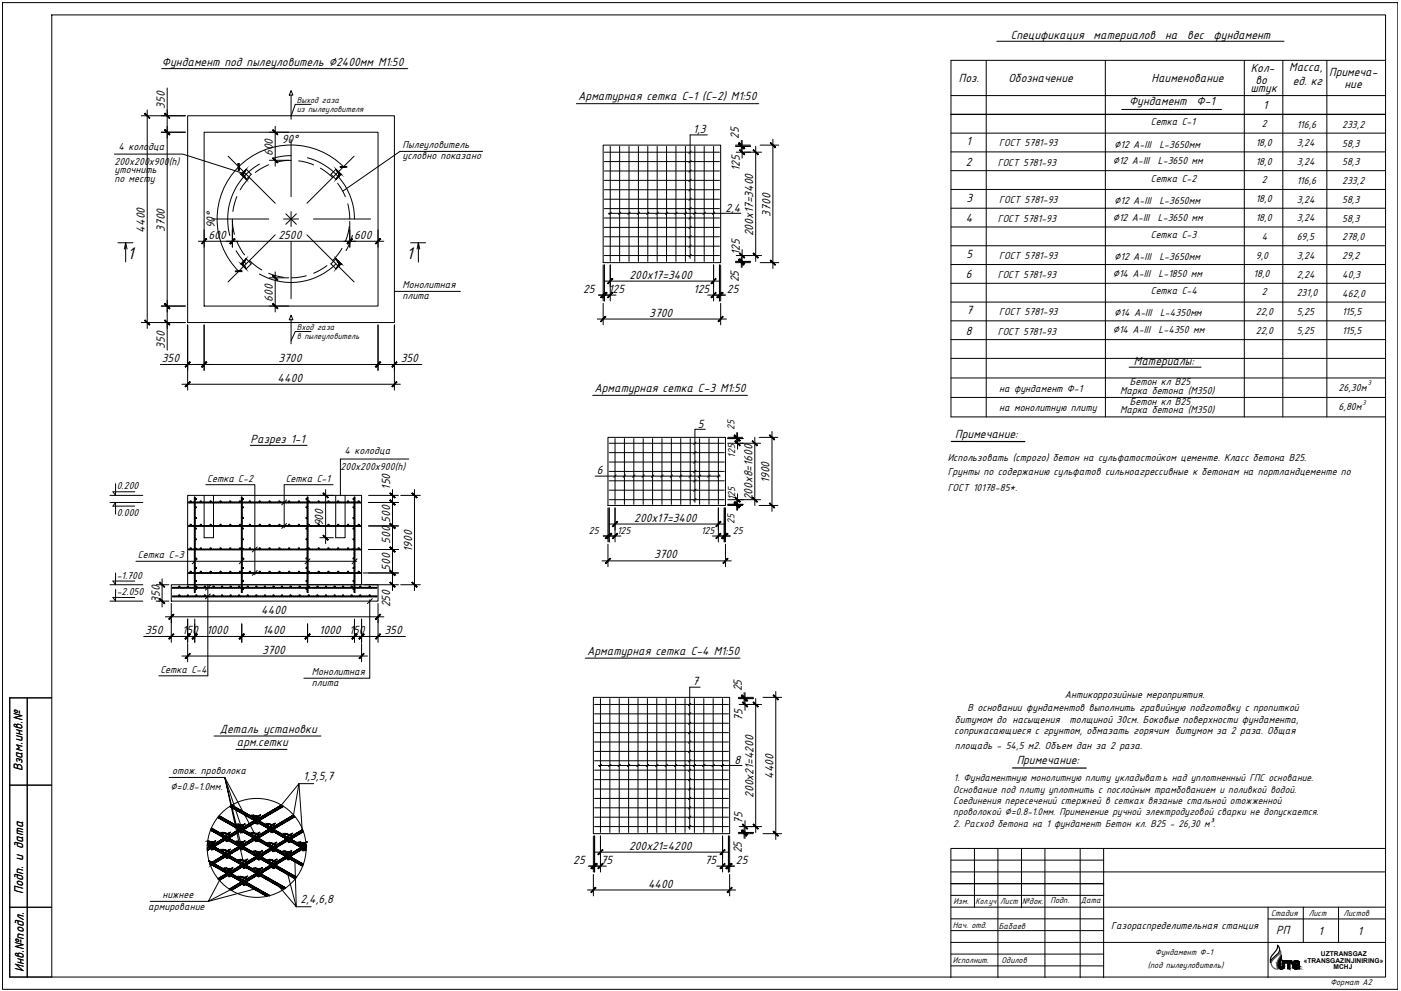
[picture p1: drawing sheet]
<svg xmlns="http://www.w3.org/2000/svg" width="594mm" height="420mm" viewBox="0 0 594 420" stroke-linecap="round" stroke-linejoin="round" font-family="sans-serif">
<defs><g id="words">
<g font-size="8">
<text x="54.1" y="109.8">1</text>
<text x="172.3" y="110">1</text>
</g>
<g font-size="5.9">
<text x="9.6" y="327.1" transform="rotate(-90 9.6 327.1)">Взам.инв.№</text>
<text x="9.9" y="379" transform="rotate(-90 9.9 379)">Подп. и дата</text>
<text x="10.1" y="412" transform="rotate(-90 10.1 412)">Инв.№подл.</text>
</g>
<g font-size="5.6">
<text x="428.6" y="16.4">Спецификация</text>
<text x="463.7" y="16.4">материалов</text>
<text x="494.1" y="16.4">на</text>
<text x="503.5" y="16.4">вес</text>
<text x="514.6" y="16.4">фундамент</text>
<text x="68.7" y="28">Фундамент под пылеуловитель ∅2400мм М1:50</text>
<text x="406.6" y="34.8">Поз.</text>
<text x="427.6" y="34.9">Обозначение</text>
<text x="488.3" y="34.9">Наименование</text>
<text x="530.3" y="30.7">Кол-</text>
<text x="532.4" y="35.4">во</text>
<text x="546.7" y="30.2">Масса,</text>
<text x="563.6" y="32.1">Примеча-</text>
<text x="530.3" y="39">штук</text>
<text x="548.2" y="36.1">ед. кг</text>
<text x="570.1" y="37.2">ние</text>
<text x="69.9" y="46.2" transform="rotate(-90 69.9 46.2)">350</text>
<text x="245.2" y="42.4">Арматурная сетка С-1 (С-2) М1:50</text>
<text x="478.8" y="44.7">Фундамент</text>
<text x="507.3" y="44.7">Ф-1</text>
<text x="535.6" y="46.1">1</text>
<text x="293.9" y="56.5">1,3</text>
<text x="313.3" y="59" transform="rotate(-90 313.3 59)">25</text>
<text x="119.5" y="60.5">90°</text>
<text x="409.9" y="61.7">1</text>
<text x="115.7" y="66.1" transform="rotate(-90 115.7 66.1)">600</text>
<text x="409.5" y="70.2">2</text>
<text x="313.7" y="72.4" transform="rotate(-90 313.7 72.4)">125</text>
<text x="307.6" y="89.7">2,4</text>
<text x="409.9" y="85.5">3</text>
<text x="326.8" y="91.8" transform="rotate(-90 326.8 91.8)">3700</text>
<text x="409.5" y="94.1">4</text>
<text x="61.4" y="98.6" transform="rotate(-90 61.4 98.6)">4400</text>
<text x="69.9" y="98.3" transform="rotate(-90 69.9 98.3)">3700</text>
<text x="88.4" y="101.3">600</text>
<text x="91" y="96.8" transform="rotate(-90 91 96.8)">90°</text>
<text x="118.1" y="101.3">2500</text>
<text x="150.2" y="101.3">600</text>
<text x="319.4" y="100.2" transform="rotate(-90 319.4 100.2)">200х17=3400</text>
<text x="313.7" y="108" transform="rotate(-90 313.7 108)">125</text>
<text x="409.9" y="109.4">5</text>
<text x="266.9" y="118.2">200х17=3400</text>
<text x="313.3" y="119.7" transform="rotate(-90 313.3 119.7)">25</text>
<text x="409.5" y="118">6</text>
<text x="247.3" y="124.1">25</text>
<text x="258" y="124.1">125</text>
<text x="294.1" y="124.1">125</text>
<text x="308.3" y="124.1">25</text>
<text x="115.7" y="127.9" transform="rotate(-90 115.7 127.9)">600</text>
<text x="275.3" y="134.3">3700</text>
<text x="409.9" y="133.3">7</text>
<text x="409.5" y="141.8">8</text>
<text x="69.9" y="147.8" transform="rotate(-90 69.9 147.8)">350</text>
<text x="68.7" y="153.5">350</text>
<text x="118.1" y="153.5">3700</text>
<text x="170" y="153.5">350</text>
<text x="480.9" y="155">Материалы:</text>
<text x="117.7" y="161.9">4400</text>
<text x="252.1" y="166">Арматурная сетка С-3 М1:50</text>
<text x="295.9" y="181.3">5</text>
<text x="405.1" y="185.6">Примечание:</text>
<text x="106.2" y="187.8">Разрез 1-1</text>
<text x="253.1" y="201.1">6</text>
<text x="165.4" y="207.6" transform="rotate(-90 165.4 207.6)">150</text>
<text x="326.3" y="204.9" transform="rotate(-90 326.3 204.9)">1900</text>
<text x="319.1" y="212.2" transform="rotate(-90 319.1 212.2)">200х8=1600</text>
<text x="165.4" y="221.6" transform="rotate(-90 165.4 221.6)">500</text>
<text x="269" y="221.2">200х17=3400</text>
<text x="137.1" y="223.2" transform="rotate(-90 137.1 223.2)">900</text>
<text x="165.4" y="230.6" transform="rotate(-90 165.4 230.6)">500</text>
<text x="174.7" y="234" transform="rotate(-90 174.7 234)">1900</text>
<text x="277.4" y="236.8">3700</text>
<text x="165.4" y="242.1" transform="rotate(-90 165.4 242.1)">500</text>
<text x="67.7" y="255.5" transform="rotate(-90 67.7 255.5)">350</text>
<text x="165.4" y="257.5" transform="rotate(-90 165.4 257.5)">250</text>
<text x="110.8" y="260.5">4400</text>
<text x="61.6" y="268.9">350</text>
<text x="77.3" y="268.9">150</text>
<text x="87.5" y="268.9">1000</text>
<text x="111.3" y="268.9">1400</text>
<text x="135.4" y="268.9">1000</text>
<text x="148" y="268.9">150</text>
<text x="163.1" y="268.9">350</text>
<text x="111.1" y="277.1">3700</text>
<text x="249" y="277.5">Арматурная сетка С-4 М1:50</text>
<text x="293.7" y="290.6">7</text>
<text x="314.6" y="293.1" transform="rotate(-90 314.6 293.1)">25</text>
<text x="314.9" y="305.6" transform="rotate(-90 314.9 305.6)">75</text>
<text x="93.2" y="310.7">Деталь установки</text>
<text x="100.4" y="316.3">арм.сетки</text>
<text x="311.4" y="323.8">8</text>
<text x="431.1" y="324">Примечание:</text>
<text x="128.6" y="330.9">1,3,5,7</text>
<text x="327.9" y="330.3" transform="rotate(-90 327.9 330.3)">4400</text>
<text x="319.5" y="338.3" transform="rotate(-90 319.5 338.3)">200х21=4200</text>
<text x="314.9" y="349.3" transform="rotate(-90 314.9 349.3)">75</text>
<text x="266.8" y="360.3">200х21=4200</text>
<text x="314.6" y="361.8" transform="rotate(-90 314.6 361.8)">25</text>
<text x="243.1" y="366.2">25</text>
<text x="254.8" y="366.2">75</text>
<text x="298.8" y="366.2">75</text>
<text x="312.1" y="366.2">25</text>
<text x="274.8" y="376.4">4400</text>
<text x="127.5" y="383">2,4,6,8</text>
<text x="541.2" y="396.2">РП</text>
<text x="559" y="396.3">1</text>
<text x="575.8" y="396.5">1</text>
</g>
<g font-size="4.8">
<text x="488" y="53.1">Сетка С-1</text>
<text x="535.1" y="53.9">2</text>
<text x="549.9" y="54.1">116,6</text>
<text x="569.1" y="54.2">233,2</text>
<text x="50.3" y="63.4">4 колодца</text>
<text x="170.7" y="62.7">Пылеуловитель</text>
<text x="423.7" y="62">ГОСТ 5781-93</text>
<text x="472.5" y="62.5">∅12 А-III</text>
<text x="491.6" y="62.5">L-3650мм</text>
<text x="532.5" y="61.9">18,0</text>
<text x="549.9" y="62">3,24</text>
<text x="569.1" y="62.1">58,3</text>
<text x="48.5" y="70.1">200х200х900(h)</text>
<text x="170.7" y="67.4">условно показано</text>
<text x="423.1" y="70.3">ГОСТ 5781-93</text>
<text x="471.9" y="69.7">∅12 А-III</text>
<text x="491" y="69.7">L-3650 мм</text>
<text x="532.5" y="69.9">18,0</text>
<text x="549.9" y="70">3,24</text>
<text x="569.1" y="70.1">58,3</text>
<text x="48.5" y="73.5">уточнить</text>
<text x="48.5" y="77.2">по месту</text>
<text x="488" y="77">Сетка С-2</text>
<text x="535.1" y="77.7">2</text>
<text x="549.9" y="77.9">116,6</text>
<text x="569.1" y="78">233,2</text>
<text x="423.7" y="85.9">ГОСТ 5781-93</text>
<text x="472.5" y="86.4">∅12 А-III</text>
<text x="491.6" y="86.4">L-3650мм</text>
<text x="532.5" y="85.8">18,0</text>
<text x="549.9" y="85.9">3,24</text>
<text x="569.1" y="86">58,3</text>
<text x="423.1" y="94.2">ГОСТ 5781-93</text>
<text x="471.9" y="93.6">∅12 А-III</text>
<text x="491" y="93.6">L-3650 мм</text>
<text x="532.5" y="93.8">18,0</text>
<text x="549.9" y="93.9">3,24</text>
<text x="569.1" y="94">58,3</text>
<text x="488" y="100.9">Сетка С-3</text>
<text x="535.1" y="101.6">4</text>
<text x="549.9" y="101.8">69,5</text>
<text x="569.1" y="101.9">278,0</text>
<text x="423.7" y="109.8">ГОСТ 5781-93</text>
<text x="472.5" y="110.3">∅12 А-III</text>
<text x="491.6" y="110.3">L-3650мм</text>
<text x="532.5" y="109.7">9,0</text>
<text x="549.9" y="109.8">3,24</text>
<text x="569.1" y="109.9">29,2</text>
<text x="423.1" y="118">ГОСТ 5781-93</text>
<text x="471.9" y="117.5">∅14 А-III</text>
<text x="491.3" y="117.5">L-1850 мм</text>
<text x="531.6" y="117.4">18,0</text>
<text x="549.9" y="117.7">2,24</text>
<text x="569.1" y="117.8">40,3</text>
<text x="170.7" y="122.1">Монолитная</text>
<text x="488" y="124.7">Сетка С-4</text>
<text x="535.1" y="125.3">2</text>
<text x="549.9" y="125.7">231,0</text>
<text x="569.1" y="125.7">462,0</text>
<text x="170.7" y="126.7">плита</text>
<text x="423.7" y="133.7">ГОСТ 5781-93</text>
<text x="472.5" y="134.2">∅14 А-III</text>
<text x="491.9" y="134.2">L-4350мм</text>
<text x="532.5" y="133.5">22,0</text>
<text x="549.9" y="133.7">5,25</text>
<text x="569.1" y="133.7">115,5</text>
<text x="423.1" y="141.9">ГОСТ 5781-93</text>
<text x="471.9" y="141.4">∅14 А-III</text>
<text x="491.3" y="141.4">L-4350 мм</text>
<text x="532.5" y="141.5">22,0</text>
<text x="549.9" y="141.6">5,25</text>
<text x="569.1" y="141.7">115,5</text>
<text x="423.7" y="166.1">на фундамент Ф-1</text>
<text x="475" y="166.9">Марка бетона (М350)</text>
<text x="479.1" y="163.3">Бетон кл В25</text>
<text x="567.6" y="165.6">26,30м</text>
<text x="479.1" y="171.5">Бетон кл В25</text>
<text x="567.6" y="173.8">6,80м</text>
<text x="423.7" y="174.4">на монолитную плиту</text>
<text x="475" y="175.1">Марка бетона (М350)</text>
<text x="311.4" y="182.5" transform="rotate(-90 311.4 182.5)">25</text>
<text x="146.1" y="192.7">4 колодца</text>
<text x="311.8" y="194.2" transform="rotate(-90 311.8 194.2)">125</text>
<text x="401.9" y="195.4">Использовать (строго) бетон на сульфатостойком цементе. Класс бетона В25.</text>
<text x="144.4" y="199.4">200х200х900(h)</text>
<text x="401.9" y="201.2">Грунты по содержанию сульфатов сильноагрессивные к бетонам на портландцементе по</text>
<text x="49.5" y="207.5">0.200</text>
<text x="87.9" y="204.2">Сетка С-2</text>
<text x="121.1" y="204.2">Сетка С-1</text>
<text x="401.9" y="208.1">ГОСТ 10178-85*.</text>
<text x="311.8" y="212.1" transform="rotate(-90 311.8 212.1)">125</text>
<text x="49.5" y="218.6">0.000</text>
<text x="249.7" y="226.2">25</text>
<text x="261.6" y="226.2">125</text>
<text x="297.3" y="226.2">125</text>
<text x="310.7" y="226.2">25</text>
<text x="311.4" y="222.3" transform="rotate(-90 311.4 222.3)">25</text>
<text x="58.4" y="236.7">Сетка С-3</text>
<text x="49.5" y="245.3">-1.700</text>
<text x="49.5" y="252.3">-2.050</text>
<text x="68" y="285.3">Сетка С-4</text>
<text x="132.3" y="286.1">Монолитная</text>
<text x="132.3" y="290.7">плита</text>
<text x="451.6" y="296.1">Антикоррозийные мероприятия.</text>
<text x="410.3" y="301.4">В основании фундаментов выполнить гравийную подготовку с пропиткой</text>
<text x="404.7" y="311.3">соприкасающиеся с грунтом, обмазать горячим битумом за 2 раза. Общая</text>
<text x="404.9" y="306.4">битумом до насыщения</text>
<text x="453.5" y="306.4">толщиной 30см. Боковые поверхности фундамента,</text>
<text x="404.9" y="317.4">площадь - 54,5 м2. Объем дан за 2 раза.</text>
<text x="73" y="328.3">отож. проволока</text>
<text x="72.3" y="334.8">∅=0.8-1.0мм.</text>
<text x="68.9" y="380.6">нижнее</text>
<text x="62.9" y="386">армирование</text>
<text x="471.2" y="393.7">Газораспределительная станция</text>
</g>
<g font-size="4.6">
<text x="404.5" y="331.2">1. Фундаментную монолитную плиту укладыват ь над уплотненный ГПС основание.</text>
<text x="404.2" y="336">Основание под плиту уплотнить с послойным трамбованием и поливкой водой.</text>
<text x="404.2" y="340.8">Соединения пересечений стержней в сетках вязаные стальной отожженной</text>
<text x="404.2" y="345.7">проволокой ∅=0.8-1.0мм. Применение ручной электродуговой сварки не допускается.</text>
<text x="404.2" y="350.4">2. Расход бетона на 1 фундамент Бетон кл. В25 - 26,30 м³.</text>
</g>
<g font-size="4">
<text x="125.8" y="43.7">Выход газа</text>
<text x="125.8" y="47.4">из пылеуловителя</text>
<text x="125.8" y="140">Вход газа</text>
<text x="125.8" y="143.7">в пылеуловитель</text>
<text x="404.4" y="383.5">Изм.</text>
<text x="413.7" y="383.5">Кол.уч</text>
<text x="424.2" y="383.5">Лист</text>
<text x="433.5" y="383.2">№док.</text>
<text x="445.4" y="383">Подп.</text>
<text x="458.3" y="383">Дата</text>
<text x="539" y="388.4">Стадия</text>
<text x="554.9" y="388.4">Лист</text>
<text x="569.7" y="388.5">Листов</text>
<text x="404" y="393.5">Нач. отд.</text>
<text x="423.6" y="393.8">Бабаев</text>
<text x="489.9" y="404.8">Фундамент Ф-1</text>
<text x="404.1" y="408.1">Исполнит.</text>
<text x="424.7" y="408.2">Одилов</text>
<text x="486.7" y="410.3">(под пылеуловитель)</text>
<text x="564.1" y="417.7">Формат А2</text>
</g>
<g font-size="3.2">
<text x="580" y="163.4">3</text>
<text x="577.8" y="171.6">3</text>
</g>
<g font-size="2.8">
<text x="560.1" y="405.5">UZTRANSGAZ</text>
<text x="552.8" y="408.2">«TRANSGAZINJINIRING»</text>
<text x="565.5" y="410.9">MCHJ</text>
</g>
</g></defs>
<g fill="none" stroke="#000" stroke-width=".42">
<path d="M123.4 59.2v24.2M48.5 65.3h29l26.9 8.6M96.7 66.2l20 20M104.4 71.8l-1.3 2.1 1.3 2.1M105.8 75.3l-4 5.1M110 69.6a26.8 26.8 0 0 0-12.5 30.2M113.9 69.9l-3.5 1.7-2.1 1.5M123.4 66l-4.2 .3-2.8 .6M123.4 68l-3.5 .2-2.9 .6M126.6 68.2l3.3 .6 3.1 1.1M130.4 66.9a26.9 26.9 0 0 1 19.9 26M135.9 71.3l5.1 4"/>
<path d="M142.5 71.8l1.3 2.1-1.3 2.1M143.2 77.7l3.2 5.7M150.1 66.2l-19.9 20M256.3 64.5h48.8M256.3 68.5h48.8M256.3 72.5h48.8M256.3 76.5h48.8M258.8 62v48.8M262.7 62v48.8M266.7 62v48.8M270.7 62v48.8M274.7 62v48.8"/>
<path d="M278.7 62v48.8M282.6 62v48.8M286.6 62v48.8M290.6 62v48.8M294.6 62v48.8M298.6 62v48.8M302.6 62v48.8M89.7 92.9h24.2M98.5 92.9l.2 3 .7 3.4M100.4 83.4l-1.7 6.2M116.7 99.6l-20 19.9M120.3 92.9h6.3"/>
<path d="M121.2 90.6l4.5 4.5M123.4 89.7v6.3M125.7 90.6l-4.5 4.5M130.2 99.6l19.9 19.9M132.9 92.9h24.2M147.5 86.4l.8 6.5M148.1 96.1l-.5 2.8-1.1 3.5M149.4 99.8l-1.1 3.4-1.6 3.1M256.3 80.4h48.8M256.3 84.5h48.8M256.3 88.4h48.8M256.3 92.4h48.8"/>
<path d="M256.3 96.4h48.8M100.1 106.3l1.6 2.4 2.7 3.2M100.4 102.4l3.3 5.6M104.4 109.7l-1.3 2.2 1.3 2.1M105.9 110.5l2.8 2.5 2.3 1.4M113.9 115.9l2 .7 4.3 1M123.4 102.4v24.2M129.9 116.9l-6.4 .9M138.6 112.6l-3 2-2.6 1.2M142.5 111.9a26.9 26.9 0 0 1-32.5 4.3M142.5 109.7l1.3 2.2-1.3 2.1M145 105.3l-4 5.2"/>
<path d="M256.3 100.4h48.8M256.3 104.4h48.8M256.3 108.3h48.8M173.3 194.6h-29v15.4M258.3 187.9h48.8M258.3 191.9h48.8M258.3 195.9h48.8M258.3 199.9h48.8M260.8 185.9v27.9M264.8 185.9v27.9M268.8 185.9v27.9M272.7 185.9v27.9"/>
<path d="M276.7 185.9v27.9M280.7 185.9v27.9M284.7 185.9v27.9M288.7 185.9v27.9M292.7 185.9v27.9M296.7 185.9v27.9M300.6 185.9v27.9M304.6 185.9v27.9M46.6 210h14M46.6 213h14M49 205.1v4.9l-1.1-1.5h9.2M57.1 214.6h-9.2l1.1-1.6v5"/>
<path d="M87.3 205.5h20.8v38.2M141.3 205.5h-20.8v18.3M258.3 203.8h48.8M258.3 207.8h48.8M258.3 211.9h48.8M57.6 238h93.6M46.6 247.9h14M46.6 254.9h14M49 242.9v5l-1.1-1.5h9.2M49 249.9v5l-1.1-1.6h9.2M88.1 248.1v38.4h-20.7M252.1 298.7h56.8"/>
<path d="M254.6 296.2v56.7M258.6 296.2v56.7M262.6 296.2v56.7M266.6 296.2v56.7M270.5 296.2v56.7M274.5 296.2v56.7M278.5 296.2v56.7M282.5 296.2v56.7M286.5 296.2v56.7M290.5 296.2v56.7M294.5 296.2v56.7M298.4 296.2v56.7"/>
<path d="M302.4 296.2v56.7M306.4 296.2v56.7M252.1 306.6h56.8M252.1 310.6h56.8M252.1 314.6h56.8M252.1 318.6h56.8M252.1 302.7h56.8M252.1 322.6h56.8M252.1 326.5h56.8M252.1 330.6h56.8M252.1 334.5h56.8M252.1 338.5h56.8"/>
<path d="M252.1 342.5h56.8M252.1 346.5h56.8M252.1 350.4h56.8"/>
</g>
<!-- layer: 0 -->
<g fill="none" stroke="#000" stroke-width=".42">
<path d="M70.9 37.3v111.1M59.9 49.1h18.7M62.4 46.6v92.6M68.4 56.1h10.2M79.6 49.1h87.6v87.7h-87.6zM86.6 56.1h73.7v73.7h-73.7zM114.2 56.1h8.2M116.7 53.6v16.9M314.4 59.5v4.5M314.7 59.5v7.5M327.7 59v54.8M114.2 68h8.2"/>
<path d="M145.7 70.7a31.4 31.4 0 0 0-44.4-.1 31.4 31.4 0 0 0-.1 44.4M255.8 61.5h49.8v49.9h-49.8zM311.9 61.5h6.3M311.9 62h6.3M312.2 64.5h10.7M320.4 62v48.8M322.4 61.5h7.8M86.6 97.5v7.3M98.5 93.9v10.9M148.3 93.9v10.9M160.3 97.5v7.3M84.1 102.3h78.7"/>
<path d="M114.2 117.8h8.2M116.7 115.3v17M255.8 112.3v15.3M256.3 119.2h48.8M256.3 112.3v15.3M258.8 112.3v15.3M302.6 112.3v15.3M305.1 112.3v15.3M305.6 112.3v15.3M311.9 110.8h6.3M311.9 111.4h6.3M312.2 108.3h10.7"/>
<path d="M314.4 108.9v4.4M314.7 105.8v7.5M322.4 111.4h7.8M59.9 136.8h18.7M68.4 129.8h10.2M79.6 137.8v27.6M86.6 137.8v19.2M114.2 129.8h8.2M160.3 137.8v19.2M167.2 137.8v27.6M253.3 135.3h54.7M253.8 125.1h7.4"/>
<path d="M255.8 128.6v9.1M300.1 125.1h7.5M305.6 128.6v9.1M68 154.5h110.8M77.1 162.9h92.6M257.8 185.4h49.8v28.9h-49.8zM308.6 187.9h13.9M308.6 185.9h6.6M308.6 185.4h6.3M312.4 183.4v4.5M312.7 183.4v7M320.1 185.4v28.9"/>
<path d="M321.9 185.4h7.9M327.3 182.9v33.9M79.6 210h73.7v37.9h-73.7zM86.6 210v18h3.9v-18M135.6 210h5.7M138.1 207.6v22.9M142.4 210v18h3.9v-18M156.3 210h12.6M156.3 213h12.6M166.4 207.6v42.8M169.9 210h8.4M175.8 207.6v42.8"/>
<path d="M257.8 215.3v14.5M258.3 215.3v14.5M260.8 215.3v14.5M304.6 215.3v14.5M307.1 215.3v14.5M307.6 215.3v14.5M308.6 213.8h6.6M308.6 214.3h6.3M308.6 211.9h13.9M312.4 211.9v4.4M312.7 209.4v6.9M321.9 214.3h7.9"/>
<path d="M135.6 228h5.7M156.3 223h12.6M156.3 233h12.6M255.3 237.8h54.8M255.8 227.3h7.5M257.8 230.7v9.6M258.3 222.2h48.8M302.1 227.3h7.5M307.6 230.7v9.6M66.2 254.9h5.4M66.2 247.9h5.4M68.7 245.4v12"/>
<path d="M72.6 247.9h87.7v7h-87.7zM72.6 255.9v16.4M154 242.9h14.9M154.3 247.9h14.6M160.3 255.9v16.4M169.9 247.9h8.4M60.9 269.8h111M70.1 261.5h92.7M77.1 278.1h78.7M79.6 262.5v9.8M79.6 272.9v7.7M82.6 262.5v9.8"/>
<path d="M102.5 264.5v7.8M130.4 264.5v7.8M150.3 262.5v9.8M153.3 262.5v9.8M153.3 272.9v7.7M251.6 295.7h57.8v57.8h-57.8zM313.1 295.7h6.4M313.1 296.2h6.4M313.4 298.7h9.5M315.5 293.7v4.5M315.9 293.7v7.4M320.4 296.2v56.7"/>
<path d="M323.5 295.7h8M329 293.2v62.8M71.7 329.6h23.6l6.9 20.7M95.3 329.6l13 24.5M133 332.2h-6.2l1.4 20.1M89.5 357.9h.1M95.7 354.3h.1M101.6 358.9l14.2 8.3M101.9 357.9h.1M101.9 350.7h.1M102 357.9h.1M102 350.7h.1"/>
<path d="M102.1 357.7l-6.8-28.1 7.9 35.9M102.3 359.3l8.7 5.1M102.3 352.1l.8 .5M103 358.9h.1M103 351.7l.1 .1M108.1 354.3h.1M108.2 354.3h.1M108.5 346.9h.1M114.7 350.5h.1M114.8 350.4v.1M115 359.6l1.6 .8M115.3 358.5h.1"/>
<path d="M115.4 358.5h.1M116.6 358.7l-.8 .4 .8 .5M117.1 359.1h.1M118.7 342.1l8.1-9.9-2.4 13.9M122 354.7h.1M122.1 354.7h.1M128.3 358.3h.1M251.6 354.4v15.3M252.1 354.4v15.3M254.6 354.4v15.3M306.4 354.4v15.3M308.9 354.4v15.3"/>
<path d="M309.4 354.4v15.3M313.1 352.9h6.4M313.1 353.5h6.3M313.4 350.4h9.5M315.5 351v4.4M315.9 348v7.4M323.5 353.5h8M88.6 365l8.5 4.9M93.6 372.3l-5.3 9.9 9.5-5M94.9 369.5l1.5 .8M95.7 361.5h.1M96.8 369.2v.1"/>
<path d="M101.2 365.9l1.4 .8M101.9 365.5l2.2 1.2M103.1 365.7h.1M103.1 372.8h.1M107.9 377l-19.6 5.2h-24.6M109.2 362.5l6.6 3.8-5.5-3.2M109.2 362l.1 .1M109.2 362.1h.1M109.3 369.2l-.1 .1M109.6 362.7l1.4 .8M109.6 363.6l5.4 3.1M111.1 363.5h.1"/>
<path d="M115.5 365.7h.1M121.7 362.1h.1M121.7 362v.1M121.9 370.3l3.7 14.1-8.1-9.6M125 364.8l.6 19.6h6.3M249.1 377.3h62.8M249.6 367.2h7.5M251.6 370.7v9.1M252.1 361.3h56.8M303.9 367.2h7.5M309.4 370.7v9.1"/>
<circle cx="108.8" cy="359.5" r="21"/>
</g>
<g fill="#000" stroke="#000" stroke-width=".42">
<path d="M61.3 48.2l2 2 .2-.2zM61.5 48l2 2-2.2-1.8z"/>
<path d="M70 55l-.2 .2 2.2 1.8zM69.8 55.2l2.2 1.8-.2 .2z"/>
<path d="M69.8 55.2l2 2 .2-.2zM70 55l2 2-2.2-1.8z"/>
<path d="M69.8 48.2l2 2 .2-.2zM70 48l2 2-2.2-1.8z"/>
<path d="M115.6 55.2l2 2 .2-.2zM115.6 55.2l.2-.2 2 2z"/>
<path d="M101 69.3l.1 2.9h.3zM101 69.3h.4v2.9z"/>
<path d="M101 69.3l.4 2.9v-2.9zM101 69.3l.4 2.9h-.3z"/>
<path d="M115.6 67.1l2.2 1.7-2-1.9zM115.6 67.1l2.2 1.7-.2 .3z"/>
<path d="M144.3 70.6v.3l2.8-.3zM144.3 70.9l2.8-.3v.3z"/>
<path d="M313.5 60.4l-.2 .2 2.2 1.8zM313.3 60.6l2.2 1.8-.3 .2z"/>
<path d="M313.8 63.4l-.2 .2 2.2 1.8zM313.6 63.6l2.2 1.8-.2 .2z"/>
<path d="M313.3 61.1l1.9 2 .3-.2zM313.3 61.1l.2-.2 2 2z"/>
<path d="M313.6 61.1l2 2 .2-.2zM313.6 61.1l.2-.2 2 2z"/>
<path d="M319.3 63.6l2 2 .2-.2zM319.3 63.6l.3-.2 1.9 2z"/>
<path d="M326.6 60.6l2 2 .2-.2zM326.6 60.6l.2-.2 2 2z"/>
<path d="M87.4 101.2l-1.7 2.2 2-2zM85.5 103.2l1.9-2-1.7 2.2z"/>
<path d="M97.4 103.2l.2 .2 1.8-2.2zM99.4 101.2l.2 .2-2 2z"/>
<path d="M99.4 101.2l-1.8 2.2 2-2zM99.4 101.2l-1.8 2.2-.2-.2z"/>
<path d="M99.8 114.9v.3l2.8-.3zM99.8 115.2l2.8-.3v.3z"/>
<path d="M115.6 116.9l2 2 .2-.2zM115.6 116.9l.2-.2 2 2z"/>
<path d="M147.2 103.2l.2 .2 1.8-2.2zM149.2 101.2l.2 .2-2 2z"/>
<path d="M149.2 101.2l-1.8 2.2 2-2zM149.2 101.2l-1.8 2.2-.2-.2z"/>
<path d="M159.2 103.2l.2 .2 1.8-2.2zM161.2 101.2l.2 .2-2 2z"/>
<path d="M259.7 118.1l-1.9 2.2 2.1-2zM257.6 120.1l2.1-2-1.9 2.2z"/>
<path d="M313.3 110l2.2 1.7-2-2zM313.3 110l2.2 1.7-.3 .2z"/>
<path d="M313.6 110l2.2 1.7-2-2zM313.6 110l2.2 1.7-.2 .2z"/>
<path d="M313.3 110.5l1.9 2 .3-.3zM313.3 110.5l.2-.2 2 1.9z"/>
<path d="M313.6 107.5l2 1.9 .2-.2zM313.6 107.5l.2-.3 2 2z"/>
<path d="M319.6 107.2l-.3 .3 2.2 1.7zM319.3 107.5l2.2 1.7-.2 .2z"/>
<path d="M326.8 110.3l-.2 .2 2.2 1.7zM326.6 110.5l2.2 1.7-.2 .3z"/>
<path d="M61.5 135.7l-.2 .2 2.2 1.7zM61.3 135.9l2.2 1.7-.2 .3z"/>
<path d="M70 128.7l-.2 .2 2.2 1.8zM69.8 128.9l2.2 1.8-.2 .2z"/>
<path d="M70 135.7l-.2 .2 2.2 1.7zM69.8 135.9l2.2 1.7-.2 .3z"/>
<path d="M69.8 128.9l2 2 .2-.2zM69.8 128.9l.2-.2 2 2z"/>
<path d="M115.8 128.7l-.2 .2 2.2 1.8zM115.6 128.9l2.2 1.8-.2 .2z"/>
<path d="M254.7 126l.2 .2 1.8-2.2zM256.7 124l.2 .2-2 2z"/>
<path d="M256.7 134.1l-1.8 2.3 2-2.1zM256.7 134.1l-1.8 2.3-.2-.2z"/>
<path d="M257.2 124l-1.8 2.2 2-2zM255.2 126l2-2-1.8 2.2z"/>
<path d="M257.2 124l-1.8 2.2 2-2zM255.2 126l2-2-1.8 2.2z"/>
<path d="M257.6 126l.2 .2 1.9-2.2zM259.7 124l.2 .2-2.1 2z"/>
<path d="M301.5 120.1l.2 .2 1.8-2.2zM303.5 118.1l.2 .2-2 2z"/>
<path d="M303.5 124l-1.8 2.2 2-2zM303.5 124l-1.8 2.2-.2-.2z"/>
<path d="M304 126l.2 .2 1.8-2.2zM306 124l.2 .2-2 2z"/>
<path d="M304 126l.2 .2 1.8-2.2zM306 124l.2 .2-2 2z"/>
<path d="M304.4 136.2l.3 .2 1.8-2.3zM306.5 134.1l.2 .2-2 2.1z"/>
<path d="M306.5 124l-1.8 2.2 2-2zM304.4 126l2.1-2-1.8 2.2z"/>
<path d="M80.5 153.4l-1.8 2.2 2-2zM78.5 155.4l2-2-1.8 2.2z"/>
<path d="M85.5 155.4l.2 .2 1.7-2.2zM87.4 153.4l.3 .2-2 2z"/>
<path d="M87.4 153.4l-1.7 2.2 2-2zM87.4 153.4l-1.7 2.2-.2-.2z"/>
<path d="M161.2 153.4l-2 2 .2 .2zM161.2 153.4l.2 .2-2 2z"/>
<path d="M161.2 153.4l-1.8 2.2 2-2zM161.2 153.4l-1.8 2.2-.2-.2z"/>
<path d="M168.1 153.4l-2 2 .3 .2zM168.1 153.4l.2 .2-1.9 2z"/>
<path d="M80.5 161.8l-1.8 2.2 2-2zM78.5 163.8l2-2-1.8 2.2z"/>
<path d="M166.1 163.8l.3 .2 1.7-2.2zM168.1 161.8l.2 .2-1.9 2z"/>
<path d="M311.5 184.3l-.2 .2 2.2 1.8zM311.3 184.5l2.2 1.8-.2 .2z"/>
<path d="M311.6 187l2.2 1.8-1.9-2zM311.6 187l2.2 1.8-.2 .2z"/>
<path d="M311.3 185.1l2 1.9 .2-.2zM311.3 185.1l.2-.3 2 2z"/>
<path d="M311.6 185.1l2 1.9 .2-.2zM311.6 185.1l.3-.3 1.9 2z"/>
<path d="M319 187l2 2 .2-.2zM319.1 186.8l2.1 2-2.2-1.8z"/>
<path d="M326.2 184.5l2 2 .3-.2zM326.2 184.5l.3-.2 2 2z"/>
<path d="M137 209.1l2 2 .2-.2zM137 209.1l.2-.2 2 2z"/>
<path d="M165.6 211.9l-.3 .2 2.2 1.8zM165.3 212.1l2.2 1.8-.2 .2z"/>
<path d="M165.3 212.1l2 2 .2-.2zM165.3 212.1l.3-.2 1.9 2z"/>
<path d="M165.3 209.1l2 2 .2-.2zM165.3 209.1l.3-.2 1.9 2z"/>
<path d="M174.7 209.1l1.9 2 .3-.2zM174.7 209.1l.2-.2 2 2z"/>
<path d="M311.5 212.7l-.2 .3 2.2 1.7zM311.3 213l2.2 1.7-.2 .2z"/>
<path d="M311.9 212.7l-.3 .3 2.2 1.7zM311.6 213l2.2 1.7-.2 .2z"/>
<path d="M311.3 213.4l2 2 .2-.2zM311.3 213.4l.2-.2 2 2z"/>
<path d="M311.6 211l2 2 .2-.3zM311.6 211l.3-.3 1.9 2z"/>
<path d="M319.1 210.7l-.1 .3 2.2 1.7zM319 211l2.2 1.7-.2 .3z"/>
<path d="M326.5 213.2l-.3 .2 2.3 1.8zM326.2 213.4l2.3 1.8-.3 .2z"/>
<path d="M137.2 226.9l-.2 .2 2.2 1.8zM137 227.1l2.2 1.8-.2 .2z"/>
<path d="M165.6 221.9l-.3 .2 2.2 1.8zM165.3 222.1l2.2 1.8-.2 .2z"/>
<path d="M165.6 231.9l-.3 .2 2.2 1.8zM165.3 232.1l2.2 1.8-.2 .2z"/>
<path d="M165.3 222.1l2 2 .2-.2zM165.3 222.1l.3-.2 1.9 2z"/>
<path d="M165.3 232.1l2 2 .2-.2zM165.3 232.1l.3-.2 1.9 2z"/>
<path d="M256.7 228.1l.2 .3 1.8-2.2zM258.7 226.2l.2 .2-2 2z"/>
<path d="M258.7 236.7l-1.8 2.2 2-2zM258.7 236.7l-1.8 2.2-.2-.2z"/>
<path d="M259.2 226.2l-1.8 2.2 2-2zM259.2 226.2l-1.8 2.2-.2-.3z"/>
<path d="M259.2 226.2l-1.8 2.2 2-2zM259.2 226.2l-1.8 2.2-.2-.3z"/>
<path d="M259.7 228.1l.2 .3 1.8-2.2zM261.7 226.2l.2 .2-2 2z"/>
<path d="M261.7 221.1l-1.8 2.2 2-2zM261.7 221.1l-1.8 2.2-.2-.2z"/>
<path d="M303.5 223.1l.2 .2 1.8-2.2zM305.5 221.1l.2 .2-2 2z"/>
<path d="M305.5 226.2l-1.8 2.2 2-2zM305.5 226.2l-1.8 2.2-.2-.3z"/>
<path d="M306 228.1l.2 .3 1.8-2.2zM308 226.2l.2 .2-2 2z"/>
<path d="M306 228.1l.2 .3 1.8-2.2zM308 226.2l.2 .2-2 2z"/>
<path d="M306.5 238.7l.2 .2 1.8-2.2zM308.5 236.7l.2 .2-2 2z"/>
<path d="M308.5 226.2l-1.8 2.2 2-2zM308.5 226.2l-1.8 2.2-.2-.3z"/>
<path d="M67.6 254l2.2 1.7-2-1.9zM67.6 254l2.2 1.7-.2 .3z"/>
<path d="M67.6 247l2 2 .2-.2zM67.6 247l.2-.2 2 2z"/>
<path d="M165.6 241.8l-.3 .2 2.2 1.8zM165.3 242l2.2 1.8-.2 .2z"/>
<path d="M165.6 246.8l-.3 .2 2.2 1.8zM165.3 247l2.2 1.8-.2 .2z"/>
<path d="M165.3 242l2 2 .2-.2zM165.6 241.8l1.9 2-2.2-1.8z"/>
<path d="M174.9 246.8l-.2 .2 2.2 1.8zM174.7 247l2.2 1.8-.3 .2z"/>
<path d="M73.5 260.4l-1.8 2.2 2-2zM73.5 260.4l-1.8 2.2-.2-.2z"/>
<path d="M73.5 268.7l-1.8 2.2 2-1.9zM73.5 268.7l-1.8 2.2-.2-.2z"/>
<path d="M78.5 270.7l.2 .2 1.8-2.2zM80.5 268.7l.2 .3-2 1.9z"/>
<path d="M80.5 268.7l-1.8 2.2 2-1.9zM78.5 270.7l2-2-1.8 2.2z"/>
<path d="M80.5 277l-1.8 2.2 2-1.9zM78.5 279l2-2-1.8 2.2z"/>
<path d="M81.5 270.7l.2 .2 1.8-2.2zM83.5 268.7l.2 .3-2 1.9z"/>
<path d="M83.5 268.7l-1.8 2.2 2-1.9zM83.5 268.7l-1.8 2.2-.2-.2z"/>
<path d="M101.4 270.7l.2 .2 1.8-2.2zM103.4 268.7l.2 .3-2 1.9z"/>
<path d="M103.4 268.7l-1.8 2.2 2-1.9zM103.4 268.7l-1.8 2.2-.2-.2z"/>
<path d="M129.3 270.7l.2 .2 1.8-2.2zM131.3 268.7l.2 .3-2 1.9z"/>
<path d="M131.3 268.7l-1.8 2.2 2-1.9zM131.3 268.7l-1.8 2.2-.2-.2z"/>
<path d="M149.2 270.7l.2 .2 1.8-2.2zM151.2 268.7l.2 .3-2 1.9z"/>
<path d="M151.2 268.7l-1.8 2.2 2-1.9zM151.2 268.7l-1.8 2.2-.2-.2z"/>
<path d="M152.2 270.7l.2 .2 1.8-2.2zM154.2 268.7l.2 .3-2 1.9z"/>
<path d="M152.2 279l.2 .2 1.8-2.2zM154.2 277l.2 .3-2 1.9z"/>
<path d="M154.2 268.7l-1.8 2.2 2-1.9zM154.2 268.7l-1.8 2.2-.2-.2z"/>
<path d="M159.2 262.4l.2 .2 1.8-2.2zM161.2 260.4l.2 .2-2 2z"/>
<path d="M159.2 270.7l.2 .2 1.8-2.2zM161.2 268.7l.2 .3-2 1.9z"/>
<path d="M314.6 294.6l-.2 .2 2.2 1.8zM314.4 294.8l2.2 1.8-.2 .2z"/>
<path d="M315 297.6l-.2 .2 2.2 1.8zM314.8 297.8l2.2 1.8-.2 .2z"/>
<path d="M314.4 295.3l2 2 .2-.2zM314.4 295.3l.2-.2 2 2z"/>
<path d="M314.8 295.3l2 2 .2-.2zM314.8 295.3l.2-.2 2 2z"/>
<path d="M319.3 297.8l2 2 .2-.2zM319.3 297.8l.3-.2 1.9 2z"/>
<path d="M327.9 294.8l1.9 2 .3-.2zM327.9 294.8l.2-.2 2 2z"/>
<path d="M88 358.1l-.2 .3 1.3 .4zM87.8 358.4l1.3 .4-.1 .2z"/>
<path d="M88 357.3l-.1 .2 2 .9zM87.9 357.5l2 .9-.1 .2z"/>
<path d="M87.9 359.7l1.2-.7-.1-.2zM87.8 359.5l1.2-.7-1.1 .9z"/>
<path d="M89.1 358.8l-.1 .2 6.4 3.4zM89 359l6.4 3.4-.2 .2z"/>
<path d="M89.4 351.8l-.1 .2 6.1 3.2zM89.3 352l6.1 3.2-.2 .2z"/>
<path d="M89.4 357.9l-.1 .6zM89.6 357.9l-.3 .6zM89.3 358.5l-.1 .4zM89.4 358.5l-.2 .4zM89.2 358.9l.2 .5zM89.4 358.9v.5zM89.4 359.4l.1 .4zM89.5 359.3v.5zM89.5 359.8l.2 .2zM89.7 359.7v.3zM89.8 359.8l.2 .3zM89.8 359.8l.2 .3zM90 359.9l.3 .2zM90 359.9l.3 .2zM90.2 359.9h.4zM90.2 359.9h.4zM90.5 359.8h.2zM90.5 359.8h.2z"/>
<path d="M89.6 351v.3l6.5 3.5zM89.6 351.3l6.5 3.5-.1 .2z"/>
<path d="M89.6 351v.3l12.7 7.1zM89.6 351.3l12.7 7.1-.1 .2z"/>
<path d="M89.7 357.4l-.3 .5zM89.4 357.9l.4-.4z"/>
<path d="M88 360.6l1.9-1.1-.1-.2zM87.8 360.4l2-1.1-1.8 1.3z"/>
<path d="M89.9 358.4l-.1 .2 6.3 3.4zM89.8 358.6l6.3 3.4-.1 .2z"/>
<path d="M89.4 356.8l.5 .5zM89.4 356.8l.5 .5zM88.7 356.7l.6 .3zM88.7 356.7l.6 .3zM88 356.8l.7 .1zM88 356.8l.7 .1z"/>
<path d="M90.8 357.4l.1 .5zM90.8 357.4l.1 .5zM90.4 357.2l.4 .2zM90.4 357.2l.3 .4zM90 357.1l.4 .1zM90 357.1l.3 .2z"/>
<path d="M91 359.2l.2-.2zM91 359v.2zM91.2 358.6l-.2 .4zM91 358.6v.4z"/>
<path d="M89.7 357.4l1.7-1zM89.7 357.4l1.8-.9z"/>
<path d="M92.5 346.4l-.1 .2 9.2 5zM92.4 346.6l9.2 5-.1 .2z"/>
<path d="M93 345.8l-.1 .2 9.4 5.2zM92.9 346l9.4 5.2-.1 .2z"/>
<path d="M89.9 358.6l5.5-3.2-.2-.2zM89.8 358.4l5.4-3.2-5.3 3.4z"/>
<path d="M95.4 355.2l-.2 .2 6.4 3.4zM95.2 355.4l6.4 3.4-.1 .2z"/>
<path d="M95.6 354.3l-.1 .6zM95.8 354.3l-.3 .6zM95.5 354.9l-.1 .4zM95.7 354.9l-.3 .4zM95.4 355.3l.2 .5zM95.7 355.3l-.1 .5zM95.6 355.8l.1 .4zM95.7 355.7v.5zM95.7 356.2l.3 .2zM95.9 356.1l.1 .3zM96 356.2l.3 .3zM96 356.2l.3 .3zM96.3 356.3l.2 .2zM96.3 356.3l.2 .2zM96.5 356.3h.3zM96.5 356.3h.3z"/>
<path d="M95.9 353.8l-.2 .5zM95.7 354.3l.3-.3z"/>
<path d="M90.6 359l5.5-3.1-.1-.2zM90.5 358.8l5.5-3.1-5.4 3.3z"/>
<path d="M95.6 353.2l.6 .5zM95.6 353.2l.6 .5zM94.9 353.1l.6 .3zM94.9 353.1l.6 .3zM94.2 353.2l.7 .1zM94.2 353.2l.7 .1z"/>
<path d="M97 353.8l.1 .5zM97 353.8l.1 .5zM96.6 353.6l.3 .4zM96.6 353.6l.3 .4zM96.2 353.5l.4 .1zM96.2 353.5l.3 .3z"/>
<path d="M97.2 355.6l.2-.2zM97.2 355.4v.2zM97.4 355l-.2 .4zM97.3 355l-.1 .4z"/>
<path d="M97.6 341.7l-.1 .3 10.9 6zM97.5 342l10.9 6-.1 .2z"/>
<path d="M96 361l1.7-.9zM96 361l1.7-.9z"/>
<path d="M96 353.8l1.6-1zM96 353.8l1.7-.9z"/>
<path d="M98.4 341.3l-.2 .2 10.7 5.9zM98.2 341.5l10.7 5.9-.1 .2z"/>
<path d="M96.1 355l5.5-3.2-.1-.2zM96 354.8l5.5-3.2-5.4 3.4z"/>
<path d="M101.6 358.8l-.1 .2 7.7 4.2zM101.5 359l7.7 4.2-.2 .2z"/>
<path d="M101.6 351.6l-.1 .2 6.3 3.4zM101.5 351.8l6.3 3.4-.1 .2z"/>
<path d="M96.1 362.2l5.5-3.2-.1-.2zM96 362l5.5-3.2-5.4 3.4z"/>
<path d="M101.8 357.9l-.1 .6zM102 357.9l-.3 .6zM101.7 358.5v.4zM101.9 358.5l-.2 .4zM101.7 358.9l.1 .5zM101.9 358.9l-.1 .5zM101.8 359.4l.2 .4zM102 359.3v.5zM102 359.8l.2 .2zM102.1 359.7l.1 .3zM102.3 359.8l.2 .3zM102.3 359.8l.2 .3zM102.5 359.9l.3 .2zM102.5 359.9l.3 .2zM102.7 359.9h.3zM102.7 359.9h.3z"/>
<path d="M101.8 350.7l-.1 .6zM102 350.7l-.3 .6zM101.7 351.3v.5zM101.9 351.3l-.2 .5zM101.7 351.8l.1 .4zM101.9 351.7l-.1 .5zM101.8 352.2l.2 .4zM102 352.1v.5zM102 352.6l.2 .2zM102.1 352.5l.1 .3zM102.3 352.7l.2 .2zM102.3 352.7l.2 .2zM102.5 352.7l.3 .2zM102.5 352.7l.3 .2zM102.7 352.7h.3zM102.7 352.7h.3z"/>
<path d="M102.1 357.4l-.2 .5zM101.9 357.9l.4-.4z"/>
<path d="M102.1 350.2l-.2 .5zM101.9 350.7l.4-.3z"/>
<path d="M96.8 355.4l5.5-3.1-.1-.2zM96.7 355.2l5.5-3.1-5.4 3.3z"/>
<path d="M102.3 351.2l-.1 .2 6.4 3.4zM102.2 351.4l6.4 3.4-.2 .2z"/>
<path d="M102.3 358.4l-.1 .2 7.4 4zM102.2 358.6l7.4 4-.1 .2z"/>
<path d="M96.8 362.6l5.6-3.2-.1-.2zM96.7 362.4l5.6-3.2-5.5 3.4z"/>
<path d="M101.8 356.8l.6 .5zM101.8 356.8l.6 .5zM101.1 356.7l.7 .1zM101.1 356.7l.7 .3zM100.4 356.8l.7 .1zM100.4 356.8l.7 .1z"/>
<path d="M101.8 349.6l.6 .5zM101.8 349.6l.6 .5zM101.1 349.5l.7 .1zM101.1 349.5l.7 .3zM100.4 349.6l.7 .1zM100.4 349.6l.7 .1z"/>
<path d="M103.2 357.4l.2 .5zM103.2 357.4l.2 .5zM102.9 357.2l.3 .2zM102.9 357.2l.2 .4zM102.4 357.1l.5 .1zM102.4 357.1l.4 .2z"/>
<path d="M103.2 350.2l.2 .5zM103.2 350.2l.2 .5zM102.9 350l.3 .2zM102.9 350l.2 .4zM102.4 349.9l.4 .3zM102.4 349.9l.4 .3z"/>
<path d="M103.4 359.2l.2-.2zM103.4 359v.2zM103.7 358.6l-.3 .4zM103.5 358.6l-.1 .4z"/>
<path d="M103.4 352l.2-.2zM103.4 351.8v.2zM103.7 351.4l-.3 .4zM103.5 351.4l-.1 .4z"/>
<path d="M102.2 357.4l1.7-1zM102.2 357.4l1.8-.9z"/>
<path d="M102.2 350.2l1.7-1zM102.2 350.2l1.8-.9z"/>
<path d="M102.3 358.6l5.5-3.2-.1-.2zM102.2 358.4l5.5-3.2-5.4 3.4z"/>
<path d="M107.8 355.2l-.1 .2 7.6 4.1zM107.7 355.4l7.6 4.1-.2 .2z"/>
<path d="M108.1 354.3l-.2 .6zM108.2 354.3l-.3 .6zM107.9 354.9v.4zM108.1 354.9l-.2 .4zM107.9 355.3l.1 .5zM108.1 355.3l-.1 .5zM108 355.8l.2 .4zM108.2 355.7v.5zM108.2 356.2l.2 .2zM108.4 356.1v.3zM108.5 356.2l.2 .3zM108.5 356.2l.2 .3zM108.7 356.3l.3 .2zM108.7 356.3l.3 .2zM108.9 356.3h.3zM108.9 356.3h.3z"/>
<path d="M102.3 351.4l5.8-3.4-.1-.2zM102.2 351.2l5.8-3.4-5.7 3.6z"/>
<path d="M108.4 353.8l-.3 .5zM108.1 354.3l.4-.3z"/>
<path d="M108.4 346.9h.2l-.3 .6zM108.6 346.9l-.3 .6zM108.3 347.5v.5zM108.4 347.5l-.1 .5zM108.3 348l.1 .4zM108.4 348v.4zM108.4 348.4l.1 .4zM108.5 348.3v.5zM108.5 348.8l.2 .2zM108.7 348.7v.3zM108.7 349l.3 .1zM108.9 348.9l.1 .2zM109 348.9l.3 .2zM109 348.9l.3 .2zM109.2 348.9l.4 .1zM109.2 348.9l.4 .1z"/>
<path d="M108.4 348l-.1 .2 6.4 3.4zM108.3 348.2l6.4 3.4-.2 .2z"/>
<path d="M103.1 359l5.5-3.1-.2-.2zM102.9 358.8l5.5-3.1-5.3 3.3z"/>
<path d="M108.6 355.7l-.2 .2 2.7 1.2zM108.4 355.9l2.7 1.2-.2 .2z"/>
<path d="M108.6 354.8l-.2 .2 7.5 4zM108.4 355l7.5 4-.2 .2z"/>
<path d="M108.1 353.2l.5 .5zM108.1 353.2l.5 .5zM107.3 353.1l.8 .1zM107.3 353.1l.7 .3zM106.7 353.2l.6 .1zM106.7 353.2l.6 .1z"/>
<path d="M108.7 346.5l-.3 .4zM108.4 346.9l.5-.3z"/>
<path d="M103.1 351.8l5.8-3.3-.1-.3zM102.9 351.6l5.9-3.4-5.7 3.6z"/>
<path d="M108.9 347.4l-.1 .2 6.3 3.4zM108.8 347.6l6.3 3.4-.1 .2z"/>
<path d="M108.4 345.9l.6 .2zM108.4 345.9l.6 .4zM107.7 345.8l.7 .2zM107.7 345.8l.7 .2zM107 345.8l.7 .1zM107 345.8l.7 .1z"/>
<path d="M109.3 355.2l-.1 .2 1.9 .8zM109.2 355.4l1.9 .8-.2 .3z"/>
<path d="M109.5 353.8l.1 .5zM109.5 353.8l.1 .5zM109.1 353.6l.2 .4zM109.1 353.6l.2 .4zM108.7 353.5l.3 .3zM108.7 353.5l.3 .3z"/>
<path d="M109.6 355.6l.2-.2zM109.7 355.4l-.1 .2zM109.9 355l-.2 .4zM109.7 355v.4z"/>
<path d="M108.4 353.8l1.7-1zM108.4 353.8l1.8-.9z"/>
<path d="M109.8 346.4l.2 .5zM109.8 346.4l.2 .5zM109.4 346.2l.3 .4zM109.4 346.2l.3 .4zM109 346.1l.4 .3zM109 346.1l.4 .3z"/>
<path d="M110 348.2l.2-.2zM110.2 347.6l-.2 .4zM110.1 347.6l-.1 .4z"/>
<path d="M108.7 346.4l1.7-1zM108.7 346.4l1.8-.9z"/>
<path d="M108.6 355l5.8-3.4-.2-.2zM108.4 354.8l5.8-3.4-5.6 3.6z"/>
<path d="M114.6 350.4l.2 .1-.3 .6zM114.8 350.5l-.3 .6zM114.5 351.1v.5zM114.7 351.1l-.2 .5zM114.5 351.6l.1 .4zM114.7 351.6l-.1 .4zM114.6 352l.2 .4zM114.8 351.9v.5zM114.8 352.4l.2 .2zM114.9 352.3l.1 .3zM115.1 352.4l.2 .3zM115.1 352.4l.2 .3zM115.3 352.5l.3 .2zM115.3 352.5l.3 .2zM115.5 352.5l.4 .1zM115.5 352.5l.4 .1z"/>
<path d="M114.7 351.6l-.2 .2 15.3 8.6zM114.5 351.8l15.3 8.6-.1 .2z"/>
<path d="M114.9 350.1l-.2 .3zM114.7 350.4l.4-.2z"/>
<path d="M109.3 355.4l5.8-3.3-.1-.3zM109.2 355.2l5.8-3.4-5.7 3.6z"/>
<path d="M115.1 351l-.1 .2 14.9 8.3zM115 351.2l14.9 8.3-.2 .2z"/>
<path d="M115.3 359.5l-.2 .2 6.3 3.3zM115.1 359.7l6.3 3.3-.2 .2z"/>
<path d="M115.3 358.5l-.2 .6zM115.4 358.5l-.3 .6zM115.1 359.1v.5zM115.3 359.2l-.2 .4zM115.1 359.6l.1 .4zM115.3 359.6l-.1 .4zM115.2 360l.2 .4zM115.4 360v.4zM115.4 360.4l.2 .3zM115.6 360.4v.3zM115.7 360.5l.2 .2zM115.7 360.5l.2 .2zM115.9 360.6l.3 .1zM115.9 360.6l.3 .1zM116.1 360.6h.3zM116.1 360.6h.3z"/>
<path d="M114.6 349.5l.6 .4zM114.6 349.5l.6 .4zM113.9 349.3l.7 .3zM113.9 349.3l.7 .3zM113.2 349.4l.7 .1zM113.2 349.4l.7 .1z"/>
<path d="M115.6 358.1l-.3 .4zM115.3 358.5l.4-.3z"/>
<path d="M115.7 359l.2 .2 5.7-3.5zM115.9 359.2l5.7-3.5 .1 .2z"/>
<path d="M115.9 359l-.2 .2 6.4 3.4zM115.7 359.2l6.4 3.4-.2 .2z"/>
<path d="M115.3 357.5l.5 .4zM115.3 357.5l.5 .4zM114.5 357.4l.8 .1zM114.5 357.4l.7 .2zM113.9 357.4l.6 .2zM113.9 357.4l.6 .2z"/>
<path d="M116 350l.2 .4zM116 350l.2 .4zM115.6 349.8l.3 .4zM115.6 349.8l.3 .4zM115.2 349.7l.4 .3zM115.2 349.7l.4 .3z"/>
<path d="M116.2 351.8l.2-.2zM116.4 351.2l-.2 .4zM116.3 351.2l-.1 .4z"/>
<path d="M116.5 359.4l.1 .2 5.7-3.5zM116.6 359.6l5.7-3.5 .1 .2z"/>
<path d="M115 350l1.7-1zM115 350l1.7-.9z"/>
<path d="M116.7 358.1l.3 .3zM116.5 358.2l.3 .3zM116.3 357.9l.4 .2zM116.3 357.9l.2 .3zM115.9 357.7l.3 .3zM115.9 357.7l.3 .3z"/>
<path d="M116.8 359.8l.2-.2zM116.9 359.6l-.1 .2zM117.1 359.3l-.2 .3zM116.9 359.3v.3z"/>
<path d="M115.6 358.1l1.7-1.1zM115.6 358.1l1.8-.9z"/>
<path d="M108.9 347.6l10.3-6-.1-.2zM108.8 347.4l10.3-6-10.2 6.2z"/>
<path d="M109.6 348l10.6-6-.2-.2zM109.5 347.8l10.5-6-10.4 6.2z"/>
<path d="M121.9 354.7l-.1 .6zM122.1 354.7l-.3 .6zM121.8 355.3v.5zM122 355.4l-.2 .4zM121.8 355.8l.2-.1-.1 .5zM122 355.7l-.1 .5zM121.9 356.2l.2 .4zM122.1 356.2v.4zM122.1 356.6l.2 .2zM122.2 356.5l.1 .3zM122.4 356.7l.1 .2zM122.4 356.7l.1 .2zM122.6 356.8l.2 .1zM122.6 356.8l.2 .1zM122.8 356.7l.3 .1zM122.8 356.7l.3 .1zM123 356.6l.2 .1zM123 356.6l.2 .1z"/>
<path d="M122.3 355.2l.1 .2 5.9-3.6zM122.4 355.4l5.9-3.6 .1 .2z"/>
<path d="M121.9 353.7l.6 .4zM121.9 353.7l.6 .4zM121.2 353.5l.7 .3zM121.2 353.5l.7 .3zM120.5 353.6l.7 .2zM120.5 353.6l.7 .2z"/>
<path d="M123 355.7l.2 .2 5.4-3.4zM123.2 355.9l5.4-3.4 .1 .2z"/>
<path d="M123.3 354.3l.3 .3zM123.2 354.4l.3 .3zM123 354l.3 .3zM123 354l.2 .4zM122.5 353.9l.4 .3zM122.5 353.9l.4 .3z"/>
<path d="M123.5 356l.2-.2zM123.6 355.8l-.1 .2zM123.8 355.4l-.2 .4zM123.6 355.4v.4z"/>
<path d="M122.2 354.3l1.8-1.1zM122.2 354.3l1.9-.9zM122.2 354.3l-.2 .4zM122 354.7l.4-.3z"/>
<path d="M115.1 351.2l9.4-5.4-.1-.2zM115 351l9.4-5.4-9.3 5.6z"/>
<path d="M115.9 351.6l9.2-5.3-.1-.2zM115.7 351.4l9.3-5.3-9.1 5.5z"/>
<path d="M128.2 358.3l-.2 .6zM128.3 358.3l-.3 .6zM128 358.9v.4zM128.2 358.9l-.2 .4zM128 359.3l.1 .5zM128.2 359.3l-.1 .5zM128.1 359.8l.2 .4zM128.3 359.8v.4zM128.3 360.2l.2 .2zM128.5 360.1v.3zM128.6 360.3l.2 .2zM128.6 360.3l.2 .2zM128.8 360.4l.3 .1zM128.8 360.4l.3 .1zM129 360.3l.4 .1zM129 360.3l.4 .1zM129.2 360.2l.2 .1zM129.2 360.2l.2 .1z"/>
<path d="M128 358.6l.3-.1zM128.3 358.1l-.2 .4zM128.1 358.1v.4z"/>
<path d="M128.5 357.9l-.3 .4zM128.2 358.3l.4-.3z"/>
<path d="M128.5 358.8l.1 .2 1.1-.9zM128.6 359l1.1-.9 .1 .3z"/>
<path d="M128.1 357.3l.6 .4zM128.1 357.3l.6 .4zM127.5 357.1l.6 .3zM127.5 357.1l.6 .3zM126.7 357.2l.8 .1zM126.7 357.2l.8 .1z"/>
<path d="M129.3 359.2l.1 .3 .3-.5zM129.7 359l-.3 .5z"/>
<path d="M129.6 357.9l.1 .4zM129.6 357.9l.1 .4zM129.2 357.6l.2 .4zM129.2 357.6l.2 .4zM128.8 357.5l.4 .1zM128.8 357.5l.3 .3z"/>
<path d="M128.5 357.8l1.7-1zM128.5 357.8l1.8-.8z"/>
<path d="M314.6 351.8l-.2 .3 2.2 1.7zM314.4 352.1l2.2 1.7-.2 .2z"/>
<path d="M315 351.8l-.2 .3 2.2 1.7zM314.8 352.1l2.2 1.7-.2 .2z"/>
<path d="M314.4 352.6l2 2 .2-.3zM314.4 352.6l.2-.2 2 1.9z"/>
<path d="M314.8 349.6l2 2 .2-.3zM314.8 349.6l.2-.3 2 2z"/>
<path d="M319.6 349.3l-.3 .3 2.2 1.7zM319.3 349.6l2.2 1.7-.2 .3z"/>
<path d="M328.1 352.4l-.2 .2 2.2 1.7zM327.9 352.6l2.2 1.7-.3 .3z"/>
<path d="M88.6 364.8l-.1 .3 8.7 4.7zM88.5 365.1l8.7 4.7-.1 .2z"/>
<path d="M89 365.9l-.2 .2 7.6 4.1zM88.8 366.1l7.6 4.1-.1 .2z"/>
<path d="M89 366v.3zM88.9 366.1l.1 .2z"/>
<path d="M89.8 366.4l-.5 .6 .6-.4zM89.1 366.8l.7-.4-.5 .6z"/>
<path d="M92.4 372.5l.1 .2 3.8-2.5zM92.5 372.7l3.8-2.5 .1 .2z"/>
<path d="M92.9 373.1l.1 .2 4.1-2.7zM93 373.3l4.1-2.7 .1 .3z"/>
<path d="M89.9 365.8l5.5-3.2-.2-.2zM89.8 365.6l5.4-3.2-5.3 3.4z"/>
<path d="M95.4 362.4l-.2 .2 7.4 4zM95.2 362.6l7.4 4-.1 .2z"/>
<path d="M95.6 361.5l-.1 .6zM95.8 361.5l-.3 .6zM95.5 362.1l-.1 .4zM95.7 362.1l-.3 .4zM95.4 362.5l.2 .5zM95.7 362.5l-.1 .5zM95.6 363l.1 .4zM95.7 362.9v.5zM95.7 363.4l.3 .2zM95.9 363.3l.1 .3zM96 363.4l.3 .3zM96 363.4l.3 .3zM96.3 363.5l.2 .2zM96.3 363.5l.2 .2zM96.5 363.5h.3zM96.5 363.5h.3z"/>
<path d="M95.9 361l-.2 .5zM95.7 361.5l.3-.4z"/>
<path d="M90.6 366.2l5.5-3.1-.1-.3zM90.5 366l5.5-3.2-5.4 3.4z"/>
<path d="M96.1 362l-.1 .2 7.4 4zM96 362.2l7.4 4-.1 .2zM103.4 366.2l-.1 .2 6.3 3.4zM103.3 366.4l6.3 3.4-.1 .2z"/>
<path d="M95.6 360.4l.6 .5zM95.6 360.4l.6 .5zM94.9 360.3l.6 .3zM94.9 360.3l.6 .3zM94.2 360.4l.7 .1zM94.2 360.4l.7 .1z"/>
<path d="M96.4 370.2l-.1 .2 6.3 3.4zM96.3 370.4l6.3 3.4-.1 .2z"/>
<path d="M96.7 369.2l-.2 .7zM96.9 369.3l-.4 .6zM96.5 369.9v.4zM96.8 369.9l-.3 .4zM96.5 370.3l.1 .5zM96.7 370.3l-.1 .5zM96.6 370.8l.2 .4zM96.8 370.7v.5zM96.8 371.2l.2 .2zM97 371.1v.3zM97.1 371.2l.2 .3zM97.1 371.2l.2 .3zM97.4 371.3l.2 .2zM97.4 371.3l.2 .2zM97.6 371.3h.3zM97.6 371.3h.3z"/>
<path d="M97 368.8l-.2 .4zM96.8 369.2l.3-.3z"/>
<path d="M97.1 369.8l.1 .2 5.3-3.4zM97.2 370l5.3-3.4 .1 .2z"/>
<path d="M97.2 376.9l.1 .2 5.2-3.3zM97.3 377.1l5.2-3.3 .1 .2z"/>
<path d="M97.2 369.8l-.1 .2 6.3 3.4zM97.1 370l6.3 3.4-.1 .2z"/>
<path d="M96.7 368.2l.5 .5zM96.7 368.2l.5 .5zM96 368.1l.6 .3zM96 368.1l.6 .3zM95.3 368.1h.7zM95.3 368.1l.7 .2z"/>
<path d="M97 361l.1 .5zM97 361l.1 .5zM96.6 360.8l.3 .4zM96.6 360.8l.3 .4zM96.2 360.7l.4 .1zM96.2 360.7l.3 .2z"/>
<path d="M97.2 362.7l.2-.1zM97.4 362.2l-.2 .4zM97.3 362.2l-.1 .4z"/>
<path d="M97.8 370.2l.1 .2 5.4-3.4zM97.9 370.4l5.4-3.4 .1 .3z"/>
<path d="M97.9 377.3l.1 .2 5.3-3.3zM98 377.5l5.3-3.3 .1 .3z"/>
<path d="M98.1 368.8l.1 .4zM98.1 368.8l.1 .4zM97.7 368.6l.3 .4zM97.7 368.6l.3 .4zM97.3 368.5l.3 .3zM97.3 368.5l.3 .3z"/>
<path d="M98.2 370.6l.3-.2zM98.3 370.3l-.1 .3 .3-.2zM98.5 370l-.2 .3zM98.3 370v.3z"/>
<path d="M97 368.8l1.7-1zM97 368.8l1.8-.9z"/>
<path d="M102.6 366.6l-.1 .2 6.4 3.4zM102.5 366.8l6.4 3.4-.1 .2z"/>
<path d="M102.6 373.8l-.1 .2 10.8 5.9zM102.5 374l10.8 5.9-.2 .2z"/>
<path d="M102.9 365.6l-.1 .7zM103.1 365.7l-.3 .6zM102.8 366.3v.4zM103 366.3l-.2 .4zM102.8 366.7l.1 .5zM102.9 366.7v.5zM102.9 367.2l.2 .4zM103 367.1l.1 .5zM103.1 367.6l.1 .2zM103.2 367.5v.3zM103.4 367.6l.1 .3zM103.4 367.6l.1 .3zM103.6 367.7l.2 .2zM103.6 367.7l.2 .2zM103.8 367.7h.3zM103.8 367.7h.3zM104 367.6l.2 .1zM104 367.6l.2 .1z"/>
<path d="M102.9 372.8l-.1 .7zM103.1 372.9l-.3 .6zM102.8 373.5v.4zM103 373.5l-.2 .4zM102.8 373.9l.1 .5zM102.9 373.9v.5zM102.9 374.4l.2 .4zM103 374.3l.1 .5zM103.1 374.8l.1 .2zM103.2 374.7v.3zM103.4 374.8l.1 .3zM103.4 374.8l.1 .3zM103.6 374.9l.2 .2zM103.6 374.9l.2 .2zM103.8 374.9h.3zM103.8 374.9h.3zM104 374.8l.2 .1zM104 374.8l.2 .1z"/>
<path d="M103.2 365.2l-.2 .4zM103 365.6l.4-.2z"/>
<path d="M103.2 372.4l-.2 .4zM103 372.8l.4-.3z"/>
<path d="M103.3 373.4l.1 .2 5.4-3.4zM103.4 373.6l5.4-3.4 .1 .2z"/>
<path d="M103.3 366.2l.1 .2 5.4-3.4zM103.4 366.4l5.4-3.4 .1 .2z"/>
<path d="M103.4 373.4l-.1 .2 11 6.1zM103.3 373.6l11 6.1-.1 .2z"/>
<path d="M102.9 371.8l.5 .5zM102.9 371.8l.5 .5zM102.2 371.7l.7 .3zM102.2 371.7l.7 .3zM101.5 371.7h.7zM101.5 371.7l.7 .2z"/>
<path d="M102.9 364.6l.5 .5zM102.9 364.6l.5 .5zM102.2 364.5l.7 .3zM102.2 364.5l.7 .3zM101.5 364.5h.7zM101.5 364.5l.7 .2z"/>
<path d="M104 373.8l.2 .2 5.3-3.4zM104.2 374l5.3-3.4 .1 .3z"/>
<path d="M104 366.6l.2 .2 5.3-3.4zM104.2 366.8l5.3-3.4 .1 .3z"/>
<path d="M104.3 372.4l.2 .4zM104.3 372.4l.2 .4zM104 372.2l.2 .3zM104 372.2l.2 .3zM103.5 372.1l.4 .3zM103.5 372.1l.4 .3z"/>
<path d="M104.3 365.2l.2 .4zM104.3 365.2l.2 .4zM104 365l.2 .4zM104 365l.2 .4zM103.5 364.9l.4 .3zM103.5 364.9l.4 .3z"/>
<path d="M104.5 374.2l.2-.2zM104.5 373.9v.3l.2-.2zM104.7 373.6l-.2 .3zM104.5 373.6v.3z"/>
<path d="M104.5 367l.2-.2zM104.5 366.7v.3l.2-.2zM104.7 366.4l-.2 .3zM104.5 366.4v.3z"/>
<path d="M103.2 365.2l1.9-.9zM103.2 365.2l1.9-.9z"/>
<path d="M103.2 372.4l1.9-.9zM103.2 372.4l1.9-.9z"/>
<path d="M108.9 370.2l-.1 .2 11.7 6.5zM108.8 370.4l11.7 6.5-.2 .2z"/>
<path d="M109.2 363.1l-.2 .3 16.3 9.1zM109 363.4l16.3 9.1-.1 .2z"/>
<path d="M109.2 369.2l-.2 .7zM109.3 369.3l-.3 .6zM109 369.9v.4zM109.2 369.9l-.2 .4zM109 370.3l.1 .5zM109.2 370.3l-.1 .5zM109.1 370.8l.2 .4zM109.2 370.7l.1 .5zM109.3 371.2l.2 .2zM109.4 371.1l.1 .3zM109.6 371.2l.2 .3zM109.6 371.2l.2 .3zM109.8 371.3l.3 .2zM109.8 371.3l.3 .2zM110 371.3h.3zM110 371.3h.3zM110.2 371.2l.2 .1zM110.2 371.2l.2 .1z"/>
<path d="M109.2 362l-.2 .7zM109.3 362.1l-.3 .6zM109 362.7v.4zM109.2 362.7l-.2 .4zM109 363.1l.1 .5zM109.2 363.1l-.1 .5zM109.1 363.6l.2 .4zM109.2 363.5l.1 .5zM109.3 364l.2 .2zM109.4 363.9l.1 .3zM109.6 364l.2 .3zM109.6 364l.2 .3zM109.8 364.1l.3 .2zM109.8 364.1l.3 .2zM110 364.1h.3zM110 364.1h.3zM110.2 364l.2 .1zM110.2 364l.2 .1z"/>
<path d="M109.4 368.8l-.2 .4zM109.2 369.2l.4-.3z"/>
<path d="M109.4 361.6l-.2 .4zM109.2 362l.4-.2z"/>
<path d="M109.5 369.8l.1 .2 5.4-3.4zM109.6 370l5.4-3.4 .1 .2z"/>
<path d="M109.5 362.6l.1 .2 5.4-3.4zM109.6 362.8l5.4-3.4 .1 .2z"/>
<path d="M109.6 369.8l-.1 .2 11.6 6.4zM109.5 370l11.6 6.4-.1 .3z"/>
<path d="M109.7 362.6l-.2 .2 16.2 9.1zM109.5 362.8l16.2 9.1-.1 .2z"/>
<path d="M109.1 368.2l.6 .5zM109.1 368.2l.6 .5zM108.4 368.1l.7 .3zM108.4 368.1l.7 .3zM107.7 368.1h.7zM107.7 368.1l.7 .2z"/>
<path d="M109.1 361l.6 .5zM109.1 361l.6 .5zM108.4 360.9l.7 .3zM108.4 360.9l.7 .3zM107.7 360.9h.7zM107.7 360.9l.7 .2z"/>
<path d="M110.3 370.2l.1 .2 5.3-3.4zM110.4 370.4l5.3-3.4 .2 .3z"/>
<path d="M110.3 363l.1 .2 5.3-3.4zM110.4 363.2l5.3-3.4 .2 .3z"/>
<path d="M110.6 368.8l.3 .4zM110.6 368.8l.1 .4zM110.2 368.6l.2 .4zM110.2 368.6l.2 .4zM109.8 368.5l.3 .3zM109.8 368.5l.3 .3z"/>
<path d="M110.7 370.6l.2-.2zM110.7 370.3v.3l.2-.2zM111 370l-.3 .3zM110.8 370l-.1 .3z"/>
<path d="M110.6 361.6l.3 .4zM110.6 361.6l.1 .4zM110.2 361.4l.2 .4zM110.2 361.4l.2 .4zM109.8 361.3l.3 .3zM109.8 361.3l.3 .3z"/>
<path d="M110.7 363.4l.2-.2zM111 362.8l-.3 .4zM110.8 362.8l-.1 .4z"/>
<path d="M109.5 368.8l1.8-.9zM109.5 368.8l1.8-.9z"/>
<path d="M109.5 361.6l1.8-.9zM109.5 361.6l1.8-.9z"/>
<path d="M115.4 365.6l-.2 .7zM115.6 365.7l-.4 .6zM115.2 366.3v.4zM115.4 366.3l-.2 .4zM115.2 366.7l.1 .5zM115.4 366.7l-.1 .5zM115.3 367.2l.2 .4zM115.5 367.1v.5zM115.5 367.6l.2 .2zM115.6 367.5l.1 .3zM115.8 367.6l.2 .3zM115.8 367.6l.2 .3zM116 367.7l.3 .2zM116 367.7l.3 .2zM116.2 367.7h.4zM116.2 367.7h.4zM116.4 367.6l.3 .1zM116.4 367.6l.3 .1z"/>
<path d="M115.6 365.2l-.2 .4zM115.4 365.6l.4-.2z"/>
<path d="M115.8 366.2l.1 .2 5.3-3.4zM115.9 366.4l5.3-3.4 .2 .2z"/>
<path d="M115.3 364.6l.6 .5zM115.3 364.6l.6 .5zM114.7 364.5l.6 .3zM114.7 364.5l.6 .3zM113.9 364.5h.8zM113.9 364.5l.7 .2z"/>
<path d="M116.5 366.6l.1 .2 5.3-3.4zM116.6 366.8l5.3-3.4 .2 .3z"/>
<path d="M116.8 365.2l.3 .4zM116.8 365.2l.1 .4zM116.4 365l.3 .4zM116.4 365l.3 .4zM116 364.9l.3 .3zM116 364.9l.3 .3z"/>
<path d="M116.9 367l.3-.2zM117.2 366.4l-.2 .4zM117 366.4v.4z"/>
<path d="M115.7 365.2l1.8-.9zM115.7 365.2l1.8-.9z"/>
<path d="M121.4 363l-.2 .2 7.2 3.9zM121.2 363.2l7.2 3.9-.1 .2z"/>
<path d="M121.6 362l-.1 .7zM121.8 362.1l-.3 .6zM121.5 362.7l-.1 .4zM121.7 362.7l-.3 .4zM121.4 363.1l.1 .5zM121.7 363.1l-.2 .5zM121.5 363.6l.2 .4zM121.7 363.5v.5zM121.7 364l.2 .2zM121.9 363.9v.3zM122 364l.2 .3zM122 364l.2 .3zM122.2 364.1l.3 .2zM122.2 364.1l.3 .2zM122.5 364.1h.3zM122.5 364.1h.3zM122.7 364l.2 .1zM122.7 364l.2 .1z"/>
<path d="M121.5 362.4l.2-.1zM121.5 362.2v.2l.2-.1zM121.8 361.9l-.3 .3zM121.6 361.8l-.1 .4 .3-.3z"/>
<path d="M121.9 361.6l-.2 .4zM121.7 362l.3-.2z"/>
<path d="M121.9 362.6l.2 .2 5.7-3.6zM122.1 362.8l5.7-3.6 .1 .3z"/>
<path d="M122.1 362.6l-.2 .2 6.7 3.6zM121.9 362.8l6.7 3.6v.2z"/>
<path d="M121.6 361l.6 .5zM121.6 361l.6 .5zM120.9 360.9l.6 .3zM120.9 360.9l.6 .3zM120.2 360.9l.7 .2zM120.2 360.9l.7 .2z"/>
<path d="M122.7 363l.1 .2 5.7-3.5zM122.8 363.2l5.7-3.5 .1 .2z"/>
<path d="M123 361.6l.3 .4zM123 361.6l.1 .4zM122.6 361.4l.3 .4zM122.6 361.4l.3 .4zM122.2 361.3l.3 .3zM122.2 361.3l.3 .3z"/>
<path d="M123.1 363.4l.3-.2zM123.4 362.8l-.2 .4zM123.2 362.8v.4z"/>
<path d="M121.9 361.6l1.7-1zM121.9 361.6l1.8-.9z"/>
<path d="M250.5 368.1l.2 .2 1.8-2.2zM252.5 366.1l.2 .2-2 2z"/>
<path d="M252.5 376.2l-1.8 2.2 2-2zM252.5 376.2l-1.8 2.2-.2-.2z"/>
<path d="M253 366.1l-1.8 2.2 2-2zM253 366.1l-1.8 2.2-.2-.2z"/>
<path d="M253 366.1l-1.8 2.2 2-2zM253 366.1l-1.8 2.2-.2-.2z"/>
<path d="M253.5 368.1l.2 .2 1.8-2.2zM255.5 366.1l.2 .2-2 2z"/>
<path d="M255.5 360.2l-1.8 2.2 2-2zM253.5 362.2l2-2-1.8 2.2z"/>
<path d="M307.3 360.2l-2 2 .2 .2zM307.3 360.2l.2 .2-2 2z"/>
<path d="M307.3 366.1l-1.8 2.2 2-2zM307.3 366.1l-1.8 2.2-.2-.2z"/>
<path d="M307.8 368.1l.2 .2 1.8-2.2zM309.8 366.1l.2 .2-2 2z"/>
<path d="M307.8 368.1l.2 .2 1.8-2.2zM309.8 366.1l.2 .2-2 2z"/>
<path d="M308.3 378.2l.2 .2 1.8-2.2zM310.3 376.2l.2 .2-2 2z"/>
<path d="M310.3 366.1l-1.8 2.2 2-2zM310.3 366.1l-1.8 2.2-.2-.2z"/>
</g>
<path d="M422.7 17.5h121.8M68.6 29.1h104.3M244.4 44h77.4M251.3 167.6h65.6M106.1 188.8h24.1M248.2 279h65.6" fill="none" stroke="#000" stroke-width=".42"/>
<g fill="none" stroke="#000" stroke-width=".42">
<path d="M1 1.1h591.7v418.4h-591.7zM131.9 44.3h-6.7l-1.8 4.9M403.3 56.4h184.2M587.5 48.5h-184.2h184.2M204.6 64.2h-35l-24.2 16.8M403.3 72.4h184.2M403.3 64.4h184.2M403.3 96.2h184.2M403.3 88.3h184.2M403.3 80.3h184.2M53.3 102.9v8.2M53.3 102.9l-.6 2.7"/>
<path d="M53.3 102.9l.6 2.7M176.9 105.6l.5-2.7 .6 2.7M177.4 102.9v8.2M403.3 112.2h184.2M403.3 104.2h184.2M167.2 123.5h28M403.3 120.1h184.2M403.3 136h184.2M403.3 128.1h184.2M131.9 140.6h-6.7l-1.8 3.9M403.3 151.9h184.2M403.3 144h184.2"/>
<path d="M403.3 168.5h184.2M403.3 160.2h184.2M403.3 176.8h184.2M156.8 254.3v33.2h-28M403.3 364.7h64.7M403.3 374.7h64.7M403.3 369.7h64.7M403.3 389.6h64.7M403.3 394.6h64.7M403.3 399.6h64.7M403.3 404.5h64.7M403.3 409.5h64.7"/>
</g>
<path d="M50 102.9h6.4M174.1 102.9h6.4" fill="none" stroke="#000" stroke-width=".42"/>
<g fill="#000" stroke="#000" stroke-width=".42">
<path d="M102.3 73.9h.8l.5 .8zM103.1 73.1l.2-.3 .3 .3zM143.3 73.1l.2-.3 .3 .3zM143.8 73.9h.8l-.8 .8zM102.2 111.9h.9zM102.3 111.9h.8l.5 .8zM103.3 110.8l.3 .3h-.5zM104.4 109.7l-.7 1.1zM143.5 110.8l.3 .3h-.5zM143.8 111.9h.8l-.8 .8z"/>
<path d="M102.3 73.9l.8 .8h.5zM103.1 74.7h.5l-.3 .3z"/>
<path d="M103.1 73.1v.8l.5-.8zM103.1 73.1v.8h-.8zM102.3 73.9h.8zM102.3 73.9h.8z"/>
<path d="M103.3 75l.3-.3 .1 .3zM103.3 75l1.1 1-.7-1z"/>
<path d="M103.3 72.8l1.1-1-.7 1zM103.3 72.8l.3 .3 .1-.3z"/>
<path d="M142.5 71.8l1 1h-.4zM143.1 72.8l.2 .3 .2-.3z"/>
<path d="M143.3 74.7l.2 .3h-.4zM143.1 75l-.6 1 1-1z"/>
<path d="M143.3 73.1l1.3 .8-.8-.8zM143.3 73.1l1.3 .8h-.8zM143.8 73.9h.8zM143.8 73.9h.8z"/>
<path d="M143.8 73.9l-.5 .8h.5zM143.3 74.7h.5l-.3 .3z"/>
<path d="M102.3 111.9l.8 .8h.5zM103.1 112.7h.5l-.3 .2z"/>
<path d="M103.1 111.1v.8l.5-.8zM102.2 111.9l.9-.8v.8zM102.2 111.9h.9z"/>
<path d="M103.6 112.7l.1 .2h-.4zM103.3 112.9l1.1 1.1-.7-1.1z"/>
<path d="M103.3 110.8h.4l.7-1.1zM103.3 110.8h.4l-.1 .3z"/>
<path d="M142.5 109.7l1 1.1h-.4zM143.1 110.8l.2 .3 .2-.3z"/>
<path d="M143.3 112.7l.2 .2h-.3zM143.2 112.9l-.7 1.1 1-1.1z"/>
<path d="M143.8 111.9l-.5 .8h.5zM143.3 112.7h.5l-.3 .2z"/>
<path d="M143.3 111.1l1.3 .8-.8-.8zM143.3 111.1l1.3 .8h-.8zM143.8 111.9h.8zM143.8 111.9h.8z"/>
</g>
<g fill="none" stroke="#000" stroke-width=".42">
<path d="M22 6.3h565.5v407.9h-565.5zM418.2 25.6v151.2M468.7 25.6v151.2M527.6 25.6v151.2M544 25.6v151.2M562.6 25.6v151.2M587.5 25.6h-184.2v151.2M403.3 40.5h184.2M102.3 73.9l2.1-2.1 2.1 2.1-2.1 2.1zM140.3 73.9l2.2-2.1 2.1 2.1-2.1 2.1zM102.2 111.9l2.2-2.2 2.1 2.2-2.1 2.1zM140.3 111.9l2.2-2.2 2.1 2.2-2.1 2.1z"/>
<path d="M11.5 295.9v118.3M21.9 295.9h-17.8v118.3h17.8M4.1 332.9h17.8M403.2 359.7h184.3M403.2 360v54.5M413.2 359.7v24.9M423.1 359.7v54.8M433.1 360v24.9M443.1 359.7v54.8M458 359.7v54.8M468 359.7v54.8M403.3 379.6h64.7"/>
<path d="M468 369.7h119.5M4.1 384.7h17.8M403.3 384.6h184.2M468 399.6h119.5M537.7 384.6v29.9M537.7 389.6h49.8M552.6 384.6v15M567.6 384.6v15"/>
</g>
<g fill="none" stroke="#000" stroke-width=".42">
<path d="M299.9 57.2h-7.3v52.3M293.1 80l-1 1M293.1 76l-1 1M293.1 72l-1 1M293.1 68l-1 1M293.1 64l-1 1M257.9 90.4h56.2M259.2 89.9l-.9 1M263.2 89.9l-1 1M267.2 89.9l-1 1M271.2 89.9l-1 1M275.2 89.9l-1 1"/>
<path d="M279.2 89.9l-1 1M283.2 89.9l-1 1M287.1 89.9l-.9 1M291.1 89.9l-1 1M293.1 87.9l-1 1M293.1 84l-1 .9M293.1 91.9l-1 1M293.1 95.9l-1 1M293.1 99.9l-1 1M295.1 89.9l-1 1M299.1 89.9l-1 1M303.1 89.9l-1 1"/>
<path d="M293.1 103.9l-1 1M293.1 107.8l-1 1.1M295.1 195.4l-.9 1M295.1 191.4l-.9 1M295.1 187.4l-.9 1M295.1 199.4l-.9 1M299.1 182h-4.4v31M80 212.9h73v.3h-73zM80 212.9l.3 .3M80.3 212.9l.3 .3M80.9 212.9l.3 .3M81.2 212.9l.3 .3"/>
<path d="M81.8 212.9l.3 .3M82.1 212.9l.3 .3M82.4 210.7h.3v40.5h-.3zM82.4 210.7h.1M82.6 212.9l.4 .3M82.7 211l-.3 .3M82.7 211.9l-.3 .3M82.7 212.7l-.3 .4M82.7 213.6l-.3 .4M82.7 214.5l-.3 .3M82.7 215.4l-.3 .3M82.7 216.2l-.3 .3"/>
<path d="M82.7 217.1l-.3 .3M82.7 218l-.3 .3M82.7 218.8l-.3 .4M82.7 219.7l-.3 .3M82.7 211.3l-.3 .3M82.7 212.2l-.3 .3M82.7 213l-.3 .4M82.7 213.9l-.3 .3M82.7 214.8l-.3 .3M82.7 215.7l-.3 .3M82.7 216.5l-.3 .3M82.7 217.4l-.3 .3"/>
<path d="M82.7 218.2l-.3 .4M82.7 219.1l-.3 .4M82.7 220l-.3 .3M82.9 212.9l.4 .3M83.5 212.9l.3 .3M83.8 212.9l.3 .3M84.4 212.9l.3 .3M84.7 212.9l.3 .3M85.2 212.9l.4 .3M85.5 212.9l.4 .3M86.1 212.9l.3 .3M86.4 212.9l.3 .3"/>
<path d="M87 212.9l.3 .3M87.3 212.9l.3 .3M87.9 212.9l.3 .3M88.1 212.9l.4 .3M88.7 212.9l.4 .3M89 212.9l.4 .3M89.6 212.9l.3 .3M89.9 212.9l.3 .3M90.5 212.9l.3 .3M90.7 212.9l.4 .3M91.3 212.9l.4 .3M91.6 212.9l.3 .3"/>
<path d="M92.2 212.9l.3 .3M92.5 212.9l.3 .3M93.1 212.9l.3 .3M93.4 212.9l.3 .3M93.9 212.9l.4 .3M94.2 212.9l.4 .3M94.8 212.9l.4 .3M95.1 212.9l.3 .3M95.7 212.9l.3 .3M96 212.9l.3 .3M96.5 212.9l.4 .3M96.8 212.9l.4 .3"/>
<path d="M97.4 212.9l.3 .3M97.7 212.9l.3 .3M98.3 212.9l.3 .3M98.6 212.9l.3 .3M99.2 212.9l.3 .3M99.5 212.9l.3 .3M100 212.9l.4 .3M100.3 212.9l.4 .3M100.9 212.9l.3 .3M101.2 212.9l.3 .3M101.8 212.9l.3 .3M102.1 212.9l.3 .3"/>
<path d="M102.3 210.7h.4v40.5h-.4zM102.5 210.7l-.2 .2M102.6 212.9l.4 .3M102.7 211.2l-.4 .3M102.7 215.5l-.4 .4M102.7 214.9l-.4 .4M102.7 215.8l-.4 .4M102.7 212.1l-.4 .3M102.7 212.9l-.4 .3M102.7 213.8l-.4 .3M102.7 214.6l-.4 .4M102.7 216.4l-.4 .3"/>
<path d="M102.7 217.3l-.4 .3M102.7 218.1l-.4 .4M102.7 219l-.4 .3M102.7 219.9l-.4 .3M102.7 211.5l-.4 .3M102.7 212.3l-.4 .4M102.7 213.2l-.4 .3M102.7 214.1l-.4 .3M102.7 216.7l-.4 .3M102.7 217.6l-.4 .3M102.7 218.4l-.4 .4M102.7 219.3l-.4 .3"/>
<path d="M102.9 212.9l.4 .3M103.5 212.9l.3 .3M103.8 212.9l.3 .3M104.4 212.9l.3 .3M104.7 212.9l.3 .3M105.3 212.9l.3 .3M105.5 212.9l.4 .3M106.1 212.9l.4 .3M106.4 212.9l.4 .3M107 212.9l.3 .3M107.3 212.9l.3 .3M107.9 212.9l.3 .3"/>
<path d="M108.1 212.9l.4 .3M108.7 212.9l.4 .3M109 212.9l.3 .3M109.6 212.9l.3 .3M109.9 212.9l.3 .3M110.5 212.9l.3 .3M110.8 212.9l.3 .3M111.3 212.9l.4 .3M111.6 212.9l.4 .3M112.2 212.9l.4 .3M112.5 212.9l.3 .3M113.1 212.9l.3 .3"/>
<path d="M113.4 212.9l.3 .3M113.9 212.9l.4 .3M114.2 212.9l.4 .3M114.8 212.9l.3 .3M115.1 212.9l.3 .3M115.7 212.9l.3 .3M116 212.9l.3 .3M116.6 212.9l.3 .3M116.8 212.9l.4 .3M117.4 212.9l.4 .3M117.7 212.9l.4 .3M118.3 212.9l.3 .3"/>
<path d="M118.6 212.9l.3 .3M119.2 212.9l.3 .3M119.5 212.9l.3 .3M120 212.9l.4 .3M120.3 212.9l.4 .3M120.9 212.9l.3 .3M121.2 212.9l.3 .3M121.5 212l-2 2.1M121.8 212.9l.3 .3M122.1 212.9l.3 .3M122.6 212.9l.4 .3M122.9 212.9l.4 .3"/>
<path d="M123.5 212.9l.4 .3M123.8 212.9l.3 .3M124.4 212.9l.3 .3M124.7 212.9l.3 .3M125.3 212.9l.3 .3M125.5 212.9l.4 .3M126.1 212.9l.4 .3M126.4 212.9l.3 .3M127 212.9l.3 .3M127.3 212.9l.3 .3M127.9 212.9l.3 .3M128.2 212.9l.3 .3"/>
<path d="M128.7 212.9l.4 .3M129 212.9l.4 .3M129.6 212.9l.3 .3M129.9 212.9l.3 .3 .4-.3M130.2 210.7h.4v40.5h-.4zM130.4 210.7l-.2 .2M130.5 212.9l.3 .3M130.6 211.1l-.4 .4M130.6 212l-.4 .3M130.6 213.7l-.4 .4M130.6 214.6l-.4 .3M130.6 215.5l-.4 .3"/>
<path d="M130.6 216.3l-.4 .4M130.6 217.2l-.4 .3M130.6 218.1l-.4 .3M130.6 219l-.4 .3M130.6 219.8l-.4 .3M130.6 211.4l-.4 .3M130.6 212.3l-.4 .3M130.6 213.2l-.4 .3M130.6 214l-.4 .3M130.6 214.9l-.4 .3M130.6 215.7l-.4 .4M130.6 216.6l-.4 .4"/>
<path d="M130.6 217.5l-.4 .3M130.6 218.4l-.4 .3M130.6 219.3l-.4 .3M130.8 212.9l.3 .3M131.3 212.9l.4 .3M131.6 212.9l.4 .3M132.2 212.9l.3 .3M132.5 212.9l.3 .3M133.1 212.9l.3 .3M133.4 212.9l.3 .3M134 212.9l.3 .3M134.2 212.9l.4 .3"/>
<path d="M134.8 212.9l.4 .3M135.1 212.9l.4 .3M135.7 212.9l.3 .3M136 212.9l.3 .3M136.6 212.9l.3 .3M136.8 212.9l.4 .3M137.4 212.9l.4 .3M137.7 212.9l.3 .3M138.3 212.9l.3 .3M138.6 212.9l.3 .3M139.2 212.9l.3 .3M139.5 212.9l.3 .3"/>
<path d="M140 212.9l.4 .3M140.3 212.9l.4 .3M140.9 212.9l.4 .3M141.2 212.9l.3 .3M141.8 212.9l.3 .3M142.1 212.9l.3 .3M142.6 212.9l.4 .3M142.9 212.9l.4 .3M143.5 212.9l.3 .3M143.8 212.9l.3 .3M144.4 212.9l.3 .3M144.7 212.9l.3 .3"/>
<path d="M145.3 212.9l.3 .3M145.6 212.9l.3 .3M146.1 212.9l.4 .3M146.4 212.9l.4 .3M147 212.9l.3 .3M147.3 212.9l.3 .3M147.9 212.9l.3 .3M148.2 212.9l.3 .3M148.7 212.9l.4 .3M149 212.9l.4 .3M149.6 212.9l.3 .3M149.9 212.9l.3 .3"/>
<path d="M150.1 210.7h.4v40.5h-.4zM150.1 213.2l.4-.3 .3 .3M150.3 210.7l-.2 .2M150.5 211.1l-.4 .4M150.5 212l-.4 .3M150.5 213.7l-.4 .4M150.5 214.6l-.4 .3M150.5 215.5l-.4 .3M150.5 216.3l-.4 .4M150.5 217.2l-.4 .3M150.5 218.1l-.4 .3M150.5 219l-.4 .3"/>
<path d="M150.5 219.8l-.4 .3M150.5 211.4l-.4 .3M150.5 212.3l-.4 .3M150.5 213.2l-.4 .3M150.5 214l-.4 .3M150.5 214.9l-.4 .3M150.5 215.7l-.4 .4M150.5 216.6l-.4 .4M150.5 217.5l-.4 .3M150.5 218.4l-.4 .3M150.5 219.3l-.4 .3M150.8 212.9l.3 .3"/>
<path d="M151.4 212.9l.3 .3M151.6 212.9l.4 .3M152.2 212.9l.4 .3M152.5 212.9l.4 .3M252.3 201.9h53.1M261.3 201.4l-1 1M265.2 201.4l-.9 1M269.3 201.4l-1 1M273.2 201.4l-1 1M277.2 201.4l-1 1M281.2 201.4l-1 1M285.2 201.4l-1 1"/>
<path d="M289.2 201.4l-1 1M293.1 201.4l-.9 1M295.1 211.3l-.9 1M295.1 207.4l-.9 .9M295.1 203.4l-.9 1M297.2 201.4l-1.1 1M301.1 201.4l-1 1M305.1 201.4l-1 1M80 222.8h73v.4h-73zM80 232.8h73v.3h-73zM80 222.8l.3 .4M80 232.8l.3 .3"/>
<path d="M80.3 222.8l.3 .4M80.3 232.8l.3 .3M80.9 222.8l.3 .4M80.9 232.8l.3 .3M81.2 222.8l.3 .4M81.2 232.8l.3 .3M81.8 222.8l.3 .4M81.8 232.8l.3 .3M82.1 222.8l.3 .4M82.6 222.8l.4 .4M82.6 232.8l.4 .3M82.7 232.8l-.3 .3-.3-.3"/>
<path d="M82.7 220.6l-.3 .3M82.7 221.5l-.3 .3M82.7 222.3l-.3 .3M82.7 223.2l-.3 .3M82.7 224l-.3 .4M82.7 224.9l-.3 .4M82.7 225.8l-.3 .3M82.7 226.7l-.3 .3M82.7 227.6l-.3 .3M82.7 228.4l-.3 .3M82.7 229.3l-.3 .3M82.7 230.1l-.3 .4"/>
<path d="M82.7 231l-.3 .4M82.7 231.9l-.3 .3M82.7 233.6l-.3 .3M82.7 234.5l-.3 .3M82.7 235.3l-.3 .4M82.7 236.2l-.3 .4M82.7 237.1l-.3 .3M82.7 238l-.3 .3M82.7 238.9l-.3 .3M82.7 239.7l-.3 .3M82.7 220.9l-.3 .3M82.7 221.8l-.3 .3"/>
<path d="M82.7 222.6l-.3 .3M82.7 223.5l-.3 .3M82.7 224.3l-.3 .4M82.7 225.2l-.3 .4M82.7 226.1l-.3 .3M82.7 227l-.3 .3M82.7 227.8l-.3 .3M82.7 228.7l-.3 .3M82.7 229.5l-.3 .4M82.7 230.4l-.3 .4M82.7 231.3l-.3 .3M82.7 232.2l-.3 .3"/>
<path d="M82.7 233.1l-.3 .3M82.7 233.9l-.3 .3M82.7 234.8l-.3 .3M82.7 235.6l-.3 .4M82.7 236.5l-.3 .4M82.7 237.4l-.3 .3M82.7 238.3l-.3 .3M82.7 239.2l-.3 .3M82.9 222.8l.4 .4M82.9 232.8l.4 .3M83.5 222.8l.3 .4M83.5 232.8l.3 .3"/>
<path d="M83.6 237l-2 2M83.8 222.8l.3 .4M83.8 232.8l.3 .3M84.4 222.8l.3 .4M84.4 232.8l.3 .3M84.7 222.8l.3 .4M84.7 232.8l.3 .3M85.2 222.8l.4 .4M85.2 232.8l.4 .3M85.5 222.8l.4 .4M85.5 232.8l.4 .3M86.1 222.8l.3 .4"/>
<path d="M86.1 232.8l.3 .3M86.4 222.8l.3 .4M86.4 232.8l.3 .3M87 222.8l.3 .4M87 232.8l.3 .3M87.3 222.8l.3 .4M87.3 232.8l.3 .3M87.9 222.8l.3 .4M87.9 232.8l.3 .3M88.1 222.8l.4 .4M88.1 232.8l.4 .3M88.7 222.8l.4 .4"/>
<path d="M88.7 232.8l.4 .3M89 222.8l.4 .4M89 232.8l.4 .3M89.6 222.8l.3 .4M89.6 232.8l.3 .3M89.9 222.8l.3 .4M89.9 232.8l.3 .3M90.5 222.8l.3 .4M90.5 232.8l.3 .3M90.7 222.8l.4 .4M90.7 232.8l.4 .3M91.3 222.8l.4 .4"/>
<path d="M91.3 232.8l.4 .3M91.6 222.8l.3 .4M91.6 232.8l.3 .3M92.2 222.8l.3 .4M92.2 232.8l.3 .3M92.5 222.8l.3 .4M92.5 232.8l.3 .3M93.1 222.8l.3 .4M93.1 232.8l.3 .3M93.4 222.8l.3 .4M93.4 232.8l.3 .3M93.9 222.8l.4 .4"/>
<path d="M93.9 232.8l.4 .3M94.2 222.8l.4 .4M94.2 232.8l.4 .3M94.8 222.8l.4 .4M94.8 232.8l.4 .3M95.1 222.8l.3 .4M95.1 232.8l.3 .3M95.7 222.8l.3 .4M95.7 232.8l.3 .3M96 222.8l.3 .4M96 232.8l.3 .3M96.5 222.8l.4 .4"/>
<path d="M96.5 232.8l.4 .3M96.8 222.8l.4 .4M96.8 232.8l.4 .3M97.4 222.8l.3 .4M97.4 232.8l.3 .3M97.7 222.8l.3 .4M97.7 232.8l.3 .3M98.3 222.8l.3 .4M98.3 232.8l.3 .3M98.6 222.8l.3 .4M98.6 232.8l.3 .3M99.2 222.8l.3 .4"/>
<path d="M99.2 232.8l.3 .3M99.5 222.8l.3 .4M99.5 232.8l.3 .3M100 222.8l.4 .4M100 232.8l.4 .3M100.3 222.8l.4 .4M100.3 232.8l.4 .3M100.9 222.8l.3 .4M100.9 232.8l.3 .3M101.2 232.8l.3 .3M101.2 222.8l.3 .4M101.8 222.8l.3 .4"/>
<path d="M101.8 232.8l.3 .3M102.1 222.8l.3 .4M102.1 232.8l.3 .3M102.6 222.8l.4 .4M102.6 232.8l.4 .3M102.7 220.7l-.4 .4M102.7 224.2l-.4 .4M102.7 228.6l-.4 .3M102.7 220.1l-.4 .4M102.7 224.5l-.4 .3M102.7 228l-.4 .3M102.7 239.9l-.4 .3"/>
<path d="M102.7 238.4l-.4 .4M102.7 221.6l-.4 .3M102.7 222.5l-.4 .3M102.7 223.4l-.4 .3M102.7 225.1l-.4 .3M102.7 225.9l-.4 .4M102.7 226.8l-.4 .4M102.7 227.7l-.4 .3M102.7 229.5l-.4 .3M102.7 230.3l-.4 .3M102.7 231.2l-.4 .3M102.7 232l-.4 .4"/>
<path d="M102.7 232.9l-.4 .4M102.7 233.8l-.4 .3M102.7 234.7l-.4 .3M102.7 235.5l-.4 .4M102.7 236.4l-.4 .3M102.7 237.3l-.4 .3M102.7 238.1l-.4 .4M102.7 239l-.4 .3M102.7 221l-.4 .4M102.7 221.9l-.4 .3M102.7 222.8l-.4 .3M102.7 223.7l-.4 .3"/>
<path d="M102.7 225.4l-.4 .3M102.7 226.2l-.4 .4M102.7 227.1l-.4 .4M102.7 228.9l-.4 .3M102.7 229.7l-.4 .4M102.7 230.6l-.4 .3M102.7 231.5l-.4 .3M102.7 232.3l-.4 .4M102.7 233.2l-.4 .3M102.7 234.1l-.4 .3M102.7 235l-.4 .3M102.7 235.8l-.4 .3"/>
<path d="M102.7 236.7l-.4 .3M102.7 237.5l-.4 .4M102.7 239.3l-.4 .3M102.9 222.8l.4 .4M102.9 232.8l.4 .3M103.5 222.8l.3 .4M103.5 232.8l.3 .3M103.5 237l-2 2M103.8 222.8l.3 .4M103.8 232.8l.3 .3M104.4 222.8l.3 .4M104.4 232.8l.3 .3"/>
<path d="M104.7 222.8l.3 .4M104.7 232.8l.3 .3M105.3 232.8l.3 .3M105.3 222.8l.3 .4M105.5 222.8l.4 .4M105.5 232.8l.4 .3M106.1 222.8l.4 .4M106.1 232.8l.4 .3M106.4 222.8l.4 .4M106.4 232.8l.4 .3M107 232.8l.3 .3M107 222.8l.3 .4"/>
<path d="M107.3 222.8l.3 .4M107.3 232.8l.3 .3M107.9 222.8l.3 .4M107.9 232.8l.3 .3M108.1 222.8l.4 .4M108.1 232.8l.4 .3M108.7 222.8l.4 .4M108.7 232.8l.4 .3M109 232.8l.3 .3M109 222.8l.3 .4M109.1 231.9l-2.1 2.1M109.6 222.8l.3 .4"/>
<path d="M109.6 232.8l.3 .3M109.9 222.8l.3 .4M109.9 232.8l.3 .3M110.5 222.8l.3 .4M110.5 232.8l.3 .3M110.8 232.8l.3 .3M110.8 222.8l.3 .4M111.3 222.8l.4 .4M111.3 232.8l.4 .3M111.6 222.8l.4 .4M111.6 232.8l.4 .3M112.2 222.8l.4 .4"/>
<path d="M112.2 232.8l.4 .3M112.5 222.8l.3 .4M112.5 232.8l.3 .3M113.1 222.8l.3 .4M113.1 232.8l.3 .3M113.4 222.8l.3 .4M113.4 232.8l.3 .3M113.9 222.8l.4 .4M113.9 232.8l.4 .3M114.2 222.8l.4 .4M114.2 232.8l.4 .3M114.8 232.8l.3 .3"/>
<path d="M114.8 222.8l.3 .4M115.1 222.8l.3 .4M115.1 232.8l.3 .3M115.7 222.8l.3 .4M115.7 232.8l.3 .3M116 222.8l.3 .4M116 232.8l.3 .3M116.6 232.8l.3 .3M116.6 222.8l.3 .4M116.8 222.8l.4 .4M116.8 232.8l.4 .3M117.4 222.8l.4 .4"/>
<path d="M117.4 232.8l.4 .3M117.7 222.8l.4 .4M117.7 232.8l.4 .3M118.3 222.8l.3 .4M118.3 232.8l.3 .3M118.6 232.8l.3 .3M118.6 222.8l.3 .4M119.2 222.8l.3 .4M119.2 232.8l.3 .3M119.5 222.8l.3 .4M119.5 232.8l.3 .3M120 222.8l.4 .4"/>
<path d="M120 232.8l.4 .3M120.3 222.8l.4 .4M120.3 232.8l.4 .3M120.9 222.8l.3 .4M120.9 232.8l.3 .3M121.2 222.8l.3 .4M121.2 232.8l.3 .3M121.5 222l-2 2M121.8 222.8l.3 .4M121.8 232.8l.3 .3M122.1 222.8l.3 .4M122.1 232.8l.3 .3"/>
<path d="M122.6 222.8l.4 .4M122.6 232.8l.4 .3M122.9 222.8l.4 .4M122.9 232.8l.4 .3M123.5 222.8l.4 .4M123.5 232.8l.4 .3M123.8 222.8l.3 .4M123.8 232.8l.3 .3M124.4 222.8l.3 .4M124.4 232.8l.3 .3M124.7 222.8l.3 .4M124.7 232.8l.3 .3"/>
<path d="M125.3 222.8l.3 .4M125.3 232.8l.3 .3M125.5 222.8l.4 .4M125.5 232.8l.4 .3M126.1 222.8l.4 .4M126.1 232.8l.4 .3M126.4 232.8l.3 .3M126.4 222.8l.3 .4M127 222.8l.3 .4M127 232.8l.3 .3M127.3 222.8l.3 .4M127.3 232.8l.3 .3"/>
<path d="M127.9 222.8l.3 .4M127.9 232.8l.3 .3M128.2 232.8l.3 .3M128.2 222.8l.3 .4M128.7 222.8l.4 .4M128.7 232.8l.4 .3M129 222.8l.4 .4M129 232.8l.4 .3M129.6 222.8l.3 .4M129.6 232.8l.3 .3M129.9 222.8l.3 .4M129.9 232.8l.3 .3"/>
<path d="M130.5 222.8l.3 .4M130.5 232.8l.3 .3M130.6 231.1l-.4 .4M130.6 232l-.4 .3M130.6 232.8l-.4 .4M130.6 234.6l-.4 .3M130.6 228.8l-.4 .3M130.6 232.3l-.4 .3M130.6 236.7l-.4 .3M130.6 238.4l-.4 .3M130.6 220.7l-.4 .3M130.6 221.5l-.4 .4"/>
<path d="M130.6 222.4l-.4 .4M130.6 223.3l-.4 .3M130.6 224.2l-.4 .3M130.6 225.1l-.4 .3M130.6 225.9l-.4 .3M130.6 226.8l-.4 .3M130.6 227.6l-.4 .4M130.6 228.5l-.4 .4M130.6 229.4l-.4 .3M130.6 230.3l-.4 .3M130.6 233.7l-.4 .4M130.6 235.5l-.4 .3"/>
<path d="M130.6 236.4l-.4 .3M130.6 237.2l-.4 .3M130.6 238.1l-.4 .3M130.6 238.9l-.4 .4M130.6 239.8l-.4 .4M130.6 220.1l-.4 .3M130.6 221l-.4 .3M130.6 221.8l-.4 .4M130.6 222.7l-.4 .4M130.6 223.6l-.4 .3M130.6 224.5l-.4 .3M130.6 225.3l-.4 .4"/>
<path d="M130.6 226.2l-.4 .3M130.6 227l-.4 .4M130.6 227.9l-.4 .4M130.6 229.7l-.4 .3M130.6 230.6l-.4 .3M130.6 231.4l-.4 .3M130.6 233.1l-.4 .4M130.6 234l-.4 .4M130.6 234.9l-.4 .3M130.6 235.8l-.4 .3M130.6 237.5l-.4 .3M130.6 239.2l-.4 .4"/>
<path d="M130.8 222.8l.3 .4M130.8 232.8l.3 .3M131.3 222.8l.4 .4M131.3 232.8l.4 .3M131.4 237l-2 2M131.6 222.8l.4 .4M131.6 232.8l.4 .3M132.2 232.8l.3 .3M132.2 222.8l.3 .4M132.5 222.8l.3 .4M132.5 232.8l.3 .3M133.1 222.8l.3 .4"/>
<path d="M133.1 232.8l.3 .3M133.4 222.8l.3 .4M133.4 232.8l.3 .3M134 232.8l.3 .3M134 222.8l.3 .4M134.2 222.8l.4 .4M134.2 232.8l.4 .3M134.8 222.8l.4 .4M134.8 232.8l.4 .3M135.1 222.8l.4 .4M135.1 232.8l.4 .3M135.7 222.8l.3 .4"/>
<path d="M135.7 232.8l.3 .3M136 232.8l.3 .3M136 222.8l.3 .4M136.6 222.8l.3 .4M136.6 232.8l.3 .3M136.8 222.8l.4 .4M136.8 232.8l.4 .3M137.4 222.8l.4 .4M137.4 232.8l.4 .3M137.7 232.8l.3 .3M137.7 222.8l.3 .4M138.3 222.8l.3 .4"/>
<path d="M138.3 232.8l.3 .3M138.6 222.8l.3 .4M138.6 232.8l.3 .3M139.2 222.8l.3 .4M139.2 232.8l.3 .3M139.5 222.8l.3 .4M139.5 232.8l.3 .3M140 222.8l.4 .4M140 232.8l.4 .3M140.3 222.8l.4 .4M140.3 232.8l.4 .3M140.9 222.8l.4 .4"/>
<path d="M140.9 232.8l.4 .3M141.2 222.8l.3 .4M141.2 232.8l.3 .3M141.8 232.8l.3 .3M141.8 222.8l.3 .4M142.1 222.8l.3 .4M142.1 232.8l.3 .3M142.6 222.8l.4 .4M142.6 232.8l.4 .3M142.9 222.8l.4 .4M142.9 232.8l.4 .3M143.5 232.8l.3 .3"/>
<path d="M143.5 222.8l.3 .4M143.8 232.8l.3 .3M143.8 222.8l.3 .4M144.4 222.8l.3 .4M144.4 232.8l.3 .3M144.7 222.8l.3 .4M144.7 232.8l.3 .3M145.3 222.8l.3 .4M145.3 232.8l.3 .3M145.6 222.8l.3 .4M145.6 232.8l.3 .3M146.1 222.8l.4 .4"/>
<path d="M146.1 232.8l.4 .3M146.4 222.8l.4 .4M146.4 232.8l.4 .3M147 222.8l.3 .4M147 232.8l.3 .3M147.3 222.8l.3 .4M147.3 232.8l.3 .3M147.9 222.8l.3 .4M147.9 232.8l.3 .3M148.2 222.8l.3 .4M148.2 232.8l.3 .3M148.7 222.8l.4 .4"/>
<path d="M148.7 232.8l.4 .3M149 222.8l.4 .4M149 232.8l.4 .3M149.6 222.8l.3 .4M149.6 232.8l.3 .3M149.9 222.8l.3 .4M149.9 232.8l.3 .3M150.5 222.8l.3 .4M150.5 220.7l-.4 .3M150.5 221.5l-.4 .4M150.5 222.4l-.4 .4M150.5 223.3l-.4 .3"/>
<path d="M150.5 224.2l-.4 .3M150.5 225.1l-.4 .3M150.5 225.9l-.4 .3M150.5 226.8l-.4 .3M150.5 227.6l-.4 .4M150.5 228.5l-.4 .4M150.5 229.4l-.4 .3M150.5 230.3l-.4 .3M150.5 231.1l-.4 .4M150.5 232l-.4 .3M150.5 233.7l-.4 .4M150.5 234.6l-.4 .3"/>
<path d="M150.5 235.5l-.4 .3M150.5 236.4l-.4 .3M150.5 237.2l-.4 .3M150.5 238.1l-.4 .3M150.5 238.9l-.4 .4M150.5 239.8l-.4 .4M150.5 220.1l-.4 .3M150.5 221l-.4 .3M150.5 221.8l-.4 .4M150.5 222.7l-.4 .4M150.5 223.6l-.4 .3M150.5 224.5l-.4 .3"/>
<path d="M150.5 225.3l-.4 .4M150.5 226.2l-.4 .3M150.5 227l-.4 .4M150.5 227.9l-.4 .4M150.5 228.8l-.4 .3M150.5 229.7l-.4 .3M150.5 230.6l-.4 .3M150.5 231.4l-.4 .3M150.5 232.3l-.4 .3M150.5 233.1l-.4 .4M150.5 234l-.4 .4M150.5 234.9l-.4 .3"/>
<path d="M150.5 235.8l-.4 .3M150.5 236.7l-.4 .3M150.5 237.5l-.4 .3M150.5 238.4l-.4 .3M150.5 239.2l-.4 .4M150.8 222.8l.3 .4M150.8 232.8l.3 .3M150.8 233.1l-.3-.3-.4 .4M151.4 232.8l.3 .3M151.4 222.8l.3 .4M151.4 237l-2.1 2M151.6 222.8l.4 .4"/>
<path d="M151.6 232.8l.4 .3M152.2 222.8l.4 .4M152.2 232.8l.4 .3M152.5 222.8l.4 .4M152.5 232.8l.4 .3M73.1 252.7h86.7v.3h-86.7zM73.1 249h86.7v.4h-86.7zM73.1 252.7l.3 .3M73.1 249.1l.3 .3M73.6 252.7l.4 .3M73.6 249l.4 .4M73.9 252.7l.4 .3"/>
<path d="M73.9 249l.4 .4M74.5 252.7l.3 .3M74.5 249l.3 .4M74.8 252.7l.3 .3M74.8 249l.3 .4M75.4 249l.3 .4M75.4 252.7l.3 .3M75.7 252.7l.3 .3M75.7 249l.3 .4M76.3 249l.3 .4M76.3 252.7l.3 .3M76.6 252.7l.3 .3"/>
<path d="M76.6 249l.3 .4M77.1 252.7l.4 .3M77.1 249l.4 .4M77.4 252.7l.4 .3M77.4 249l.4 .4M78 252.7l.3 .3M78 249l.3 .4M78.3 252.7l.3 .3M78.3 249l.3 .4M78.9 249l.3 .4M78.9 252.7l.3 .3M79.1 252.7l.4 .3"/>
<path d="M79.1 249l.4 .4M79.7 249l.4 .4M79.7 252.7l.4 .3M80 242.8h73v.3h-73zM80 242.8l.3 .3M80 252.7l.4 .3M80 249l.4 .4M80.3 242.8l.3 .3M80.6 252.7l.3 .3M80.6 249l.3 .4M80.9 242.8l.3 .3M80.9 252.7l.3 .3"/>
<path d="M80.9 249l.3 .4M81.2 242.8l.3 .3M81.5 252.7l.3 .3M81.5 249l.3 .4M81.8 242.8l.3 .3M81.8 252.7l.3 .3M81.8 249l.3 .4M82.1 242.8l.3 .3M82.4 252.7l.3 .3M82.6 242.8l.4 .3M82.6 252.7l.4 .3M82.6 249l.4 .4"/>
<path d="M82.7 240.6l-.3 .3M82.7 241.4l-.3 .4M82.7 242.3l-.3 .4M82.7 243.2l-.3 .3M82.7 244.1l-.3 .3M82.7 245l-.3 .3M82.7 245.8l-.3 .3M82.7 246.7l-.3 .3M82.7 247.5l-.3 .4M82.7 248.4l-.3 .4M82.7 249.3l-.3 .3M82.7 250.2l-.3 .3"/>
<path d="M82.7 251l-.2 .2M82.7 240l-.3 .3M82.7 240.9l-.3 .3M82.7 241.7l-.3 .4M82.7 242.6l-.3 .4M82.7 243.5l-.3 .3M82.7 244.4l-.3 .3M82.7 245.2l-.3 .3M82.7 246.1l-.3 .3M82.7 246.9l-.3 .4M82.7 247.8l-.3 .4M82.7 248.7l-.3 .3 .3 .4"/>
<path d="M82.7 249.6l-.3 .3M82.7 250.5l-.3 .3M82.9 242.8l.4 .3M83.2 249l.4 .4M83.2 252.7l.4 .3M83.5 242.8l.3 .3M83.5 252.7l.3 .3M83.5 249l.3 .4M83.8 242.8l.3 .3M84.1 252.7l.3 .3M84.1 249l.3 .4M84.4 242.8l.3 .3"/>
<path d="M84.4 252.7l.3 .3M84.4 249l.3 .4M84.7 242.8l.3 .3M84.9 249l.4 .4M84.9 252.7l.4 .3M85.2 242.8l.4 .3M85.2 252.7l.4 .3M85.2 249l.4 .4M85.5 242.8l.4 .3M85.8 252.7l.4 .3M85.8 249l.4 .4M86.1 242.8l.3 .3"/>
<path d="M86.1 252.7l.3 .3M86.1 249l.3 .4M86.4 242.8l.3 .3M86.7 252.7l.3 .3M86.7 249l.3 .4M87 242.8l.3 .3M87 252.7l.3 .3M87 249l.3 .4M87.3 242.8l.3 .3M87.6 249l.3 .4M87.6 252.7l.3 .3M87.9 242.8l.3 .3"/>
<path d="M87.9 252.7l.3 .3M87.9 249l.3 .4M88.1 242.8l.4 .3M88.4 249l.4 .4M88.4 252.7l.4 .3M88.7 242.8l.4 .3M88.7 252.7l.4 .3M88.7 249l.4 .4M89 242.8l.4 .3M89.2 248.1l-2.1 2.1M89.2 251.8l-2.1 2.1M89.3 249l.3 .4"/>
<path d="M89.3 252.7l.3 .3M89.6 242.8l.3 .3M89.6 252.7l.3 .3M89.6 249l.3 .4M89.9 242.8l.3 .3M90.2 252.7l.3 .3M90.2 249l.3 .4M90.5 242.8l.3 .3M90.5 252.7l.3 .3M90.5 249l.3 .4M90.7 242.8l.4 .3M91 252.7l.4 .3"/>
<path d="M91 249l.4 .4M91.3 242.8l.4 .3M91.3 252.7l.4 .3M91.3 249l.4 .4M91.6 242.8l.3 .3M91.9 252.7l.3 .3M91.9 249l.3 .4M92.2 242.8l.3 .3M92.2 252.7l.3 .3M92.2 249l.3 .4M92.5 242.8l.3 .3M92.8 249l.3 .4"/>
<path d="M92.8 252.7l.3 .3M93.1 242.8l.3 .3M93.1 252.7l.3 .3M93.1 249l.3 .4M93.4 242.8l.3 .3M93.7 249l.3 .4M93.7 252.7l.3 .3M93.9 242.8l.4 .3M94 252.7l.3 .3M94 249l.3 .4M94.2 242.8l.4 .3M94.5 252.7l.4 .3"/>
<path d="M94.5 249l.4 .4M94.8 242.8l.4 .3M94.8 252.7l.4 .3M94.8 249l.4 .4M95.1 242.8l.3 .3M95.4 252.7l.3 .3M95.4 249l.3 .4M95.7 242.8l.3 .3M95.7 252.7l.3 .3M95.7 249l.3 .4M96 242.8l.3 .3M96.3 249l.3 .4"/>
<path d="M96.3 252.7l.3 .3M96.5 242.8l.4 .3M96.5 252.7l.4 .3M96.5 249l.4 .4M96.8 242.8l.4 .3M97.1 249l.4 .4M97.1 252.7l.4 .3M97.4 242.8l.3 .3M97.4 252.7l.4 .3M97.4 249l.4 .4M97.7 242.8l.3 .3M98 252.7l.3 .3"/>
<path d="M98 249l.3 .4M98.3 242.8l.3 .3M98.3 252.7l.3 .3M98.3 249l.3 .4M98.6 242.8l.3 .3M98.9 249l.3 .4M98.9 252.7l.3 .3M99.2 242.8l.3 .3M99.2 252.7l.3 .3M99.2 249l.3 .4M99.5 242.8l.3 .3M99.8 252.7l.3 .3"/>
<path d="M99.8 249l.3 .4M100 249l.4 .4M100 252.7l.4 .3M100 242.8l.4 .3M100.3 242.8l.4 .3M100.6 249l.4 .4M100.6 252.7l.4 .3M100.9 242.8l.3 .3M100.9 252.7l.3 .3M100.9 249l.3 .4M101.2 242.8l.3 .3M101.5 252.7l.3 .3"/>
<path d="M101.5 249l.3 .4M101.8 242.8l.3 .3M101.8 252.7l.3 .3M101.8 249l.3 .4M102.1 242.8l.3 .3M102.3 249l.4 .4M102.3 252.7l.4 .3M102.6 242.8l.4 .3M102.6 252.7l.4 .3M102.6 249l.4 .4M102.7 240.8l-.4 .3M102.7 241.6l-.4 .3"/>
<path d="M102.7 242.5l-.4 .3M102.7 244.2l-.4 .4M102.7 247.7l-.4 .3M102.7 249.4l-.4 .4M102.7 250.3l-.4 .4M102.7 251.2h-.1M102.7 240.2l-.4 .3M102.7 241.9l-.4 .3M102.7 242.8l-.4 .3M102.7 243.6l-.4 .4M102.7 244.5l-.4 .4M102.7 246.3l-.4 .3"/>
<path d="M102.7 248l-.4 .3M102.7 249.7l-.4 .4M102.7 243.3l-.4 .4M102.7 245.1l-.4 .3M102.7 246l-.4 .3M102.7 246.9l-.4 .3M102.7 248.6l-.4 .3M102.7 241.1l-.4 .3M102.7 245.4l-.4 .3M102.7 247.1l-.4 .4M102.7 248.9l-.4 .3M102.7 250.6l-.4 .3"/>
<path d="M102.9 242.8l.4 .3M103.2 249l.4 .4M103.2 252.7l.4 .3M103.5 242.8l.3 .3M103.5 252.7l.3 .3M103.5 249l.3 .4M103.8 242.8l.3 .3M104.1 249l.3 .4M104.1 252.7l.3 .3M104.4 242.8l.3 .3M104.4 252.7l.3 .3M104.4 249l.3 .4"/>
<path d="M104.7 242.8l.3 .3M105 249l.3 .4M105 252.7l.3 .3M105.3 242.8l.3 .3M105.3 252.7l.3 .3M105.3 249l.3 .4M105.5 242.8l.4 .3M105.8 249l.4 .4M105.8 252.7l.4 .3M106.1 242.8l.4 .3M106.1 252.7l.4 .3M106.1 249l.4 .4"/>
<path d="M106.4 242.8l.4 .3M106.7 249l.3 .4M106.7 252.7l.3 .3M107 242.8l.3 .3M107 252.7l.3 .3M107 249l.3 .4M107.3 242.8l.3 .3M107.6 252.7l.3 .3M107.6 249l.3 .4M107.9 249l.3 .4M107.9 252.7l.3 .3M107.9 242.8l.3 .3"/>
<path d="M108.1 242.8l.4 .3M108.4 249l.4 .4M108.4 252.7l.4 .3M108.7 242.8l.4 .3M108.7 252.7l.4 .3M108.7 249l.4 .4M109 242.8l.3 .3M109.1 241.9l-2.1 2M109.3 252.7l.3 .3M109.3 249l.3 .4M109.6 242.8l.3 .3M109.6 249l.3 .4"/>
<path d="M109.6 252.7l.3 .3M109.9 242.8l.3 .3M110.2 249l.3 .4M110.2 252.7l.3 .3M110.5 242.8l.3 .3M110.5 252.7l.3 .3M110.5 249l.3 .4M110.8 242.8l.3 .3M111.1 249l.3 .4M111.1 252.7l.3 .3M111.3 242.8l.4 .3M111.4 252.7l.3 .3"/>
<path d="M111.4 249l.3 .4M111.6 242.8l.4 .3M111.9 252.7l.4 .3M111.9 249l.4 .4M112.2 242.8l.4 .3M112.2 252.7l.4 .3M112.2 249l.4 .4M112.5 242.8l.3 .3M112.8 252.7l.3 .3M112.8 249l.3 .4M113.1 242.8l.3 .3M113.1 252.7l.3 .3"/>
<path d="M113.1 249l.3 .4M113.4 242.8l.3 .3M113.7 249l.3 .4M113.7 252.7l.3 .3M113.9 242.8l.4 .3M113.9 252.7l.4 .3M113.9 249l.4 .4M114.2 242.8l.4 .3M114.5 249l.4 .4M114.5 252.7l.4 .3M114.8 242.8l.3 .3M114.8 252.7l.4 .3"/>
<path d="M114.8 249l.4 .4M115.1 242.8l.3 .3M115.4 249l.3 .4M115.4 252.7l.3 .3M115.7 242.8l.3 .3M115.7 252.7l.3 .3M115.7 249l.3 .4M116 242.8l.3 .3M116.3 252.7l.3 .3M116.3 249l.3 .4M116.6 249l.3 .4M116.6 242.8l.3 .3"/>
<path d="M116.6 252.7l.3 .3M116.8 242.8l.4 .3M117.2 252.7l.3 .3M117.2 249l.3 .4M117.4 249l.4 .4M117.4 252.7l.4 .3M117.4 242.8l.4 .3M117.7 242.8l.4 .3M118 249l.3 .4M118 252.7l.3 .3M118.3 242.8l.3 .3M118.3 252.7l.3 .3"/>
<path d="M118.3 249l.3 .4M118.6 242.8l.3 .3M118.9 252.7l.3 .3M118.9 249l.3 .4M119.2 242.8l.3 .3M119.2 252.7l.3 .3M119.2 249l.3 .4M119.5 242.8l.3 .3M119.7 249l.4 .4M119.7 252.7l.4 .3M120 242.8l.4 .3M120 252.7l.4 .3"/>
<path d="M120 249l.4 .4M120.3 242.8l.4 .3M120.6 249l.4 .4M120.6 252.7l.4 .3M120.9 242.8l.3 .3M120.9 252.7l.3 .3M120.9 249l.3 .4M121.2 242.8l.3 .3M121.5 249l.3 .4M121.5 252.7l.3 .3M121.8 249l.3 .4M121.8 242.8l.3 .3"/>
<path d="M121.8 252.7l.3 .3M122.1 242.8l.3 .3M122.4 249l.3 .4M122.4 252.7l.3 .3M122.6 242.8l.4 .3M122.7 249l.3 .4M122.7 252.7l.3 .3M122.9 242.8l.4 .3M123.2 249l.4 .4M123.2 252.7l.4 .3M123.5 249l.4 .4M123.5 242.8l.4 .3"/>
<path d="M123.5 252.7l.4 .3M123.8 242.8l.3 .3M124.1 252.7l.3 .3M124.1 249l.3 .4M124.4 249l.3 .4M124.4 242.8l.3 .3M124.4 252.7l.3 .3M124.7 242.8l.3 .3M125 249l.3 .4M125 252.7l.3 .3M125.3 249l.3 .4M125.3 252.7l.3 .3"/>
<path d="M125.3 242.8l.3 .3M125.5 242.8l.4 .3M125.8 249l.4 .4M125.8 252.7l.4 .3M126.1 249l.4 .4M126.1 252.7l.4 .3M126.1 242.8l.4 .3M126.4 242.8l.3 .3M126.7 252.7l.3 .3M126.7 249l.3 .4M127 249l.3 .4M127 252.7l.3 .3"/>
<path d="M127 242.8l.3 .3M127.3 242.8l.3 .3M127.6 252.7l.3 .3M127.6 249l.3 .4M127.9 242.8l.3 .3M127.9 252.7l.3 .3M127.9 249l.3 .4M128.2 242.8l.3 .3M128.5 249l.3 .4M128.5 252.7l.3 .3M128.7 242.8l.4 .3M128.8 252.7l.3 .3"/>
<path d="M128.8 249l.3 .4M129 242.8l.4 .3M129.3 249l.4 .4M129.3 252.7l.4 .3M129.6 242.8l.3 .3M129.6 252.7l.3 .3M129.6 249l.3 .4M130.2 249l.3 .4M130.2 252.7l.3 .3M130.5 242.8l.3 .3M130.5 252.7l.3 .3M130.5 249l.3 .4"/>
<path d="M130.6 242.7l-.4 .4-.3-.3M130.6 240.7l-.4 .3M130.6 242.5l-.4 .3M130.6 244.2l-.4 .3M130.6 248.5l-.4 .3M130.6 249.4l-.4 .3M130.6 250.2l-.4 .4M130.6 244.4l-.4 .4M130.6 245.3l-.4 .4M130.6 246.2l-.4 .3M130.6 249.7l-.4 .3M130.6 250.5l-.4 .4"/>
<path d="M130.6 241.6l-.4 .3M130.6 243.3l-.4 .3M130.6 245l-.4 .4M130.6 245.9l-.4 .4M130.6 246.8l-.4 .3M130.6 247.7l-.4 .3M130.6 251.1l-.1 .1M130.6 240.1l-.4 .4M130.6 241l-.4 .3M130.6 241.9l-.4 .3M130.6 243.6l-.4 .3M130.6 247.1l-.4 .3"/>
<path d="M130.6 248l-.4 .3M130.6 248.8l-.4 .3M130.8 242.8l.3 .3M131 249l.4 .4M131 252.7l.4 .3M131.3 249l.4 .4M131.3 252.7l.4 .3M131.3 242.8l.4 .3M131.6 242.8l.4 .3M131.9 249l.4 .4M131.9 252.7l.4 .3M132.2 249l.4 .4"/>
<path d="M132.2 242.8l.3 .3M132.2 252.7l.4 .3M132.5 242.8l.3 .3M132.8 249l.3 .4M132.8 252.7l.3 .3M133.1 249l.3 .4M133.1 242.8l.3 .3M133.1 252.7l.3 .3M133.4 242.8l.3 .3M133.7 252.7l.3 .3M133.7 249l.3 .4M134 249l.3 .4"/>
<path d="M134 252.7l.3 .3M134 242.8l.3 .3M134.2 242.8l.4 .3M134.6 252.7l.3 .3M134.6 249l.3 .4M134.8 249l.4 .4M134.8 252.7l.4 .3M134.8 242.8l.4 .3M135.1 242.8l.4 .3M135.4 249l.3 .4M135.4 252.7l.3 .3M135.7 242.8l.3 .3"/>
<path d="M135.7 252.7l.3 .3M135.7 249l.3 .4M136 242.8l.3 .3M136.3 252.7l.3 .3M136.3 249l.3 .4M136.6 249l.3 .4M136.6 242.8l.3 .3M136.6 252.7l.3 .3M136.8 242.8l.4 .3M137.1 249l.4 .4M137.1 252.7l.4 .3M137.4 242.8l.4 .3"/>
<path d="M137.4 252.7l.4 .3M137.4 249l.4 .4M137.7 242.8l.3 .3M138 249l.4 .4M138 252.7l.4 .3M138.3 242.8l.3 .3M138.3 252.7l.3 .3M138.3 249l.3 .4M138.6 242.8l.3 .3M138.9 249l.3 .4M138.9 252.7l.3 .3M139.2 249l.3 .4"/>
<path d="M139.2 242.8l.3 .3M139.2 252.7l.3 .3M139.5 242.8l.3 .3M139.8 249l.3 .4M139.8 252.7l.3 .3M140 242.8l.4 .3M140.1 252.7l.3 .3M140.1 249l.3 .4M140.3 242.8l.4 .3M140.6 249l.4 .4M140.6 252.7l.4 .3M140.9 249l.4 .4"/>
<path d="M140.9 242.8l.4 .3M140.9 252.7l.4 .3M141.2 242.8l.3 .3M141.5 252.7l.3 .3M141.5 249l.3 .4M141.8 249l.3 .4M141.8 242.8l.3 .3M141.8 252.7l.3 .3M142.1 242.8l.3 .3M142.4 249l.3 .4M142.4 252.7l.3 .3M142.6 249l.4 .4"/>
<path d="M142.6 252.7l.4 .3M142.6 242.8l.4 .3M142.9 242.8l.4 .3M143.2 249l.4 .4M143.2 252.7l.4 .3M143.5 249l.4 .4M143.5 242.8l.3 .3M143.5 252.7l.4 .3M143.8 242.8l.3 .3M144.1 252.7l.3 .3M144.1 249l.3 .4M144.4 252.7l.3 .3"/>
<path d="M144.4 242.8l.3 .3M144.4 249l.3 .4M144.7 242.8l.3 .3M145 249l.3 .4M145 252.7l.3 .3M145.3 242.8l.3 .3M145.3 252.7l.3 .3M145.3 249l.3 .4M145.6 242.8l.3 .3M145.9 252.7l.3 .3M145.9 249l.3 .4M146.1 242.8l.4 .3"/>
<path d="M146.2 252.7l.3 .3M146.2 249l.3 .4M146.4 242.8l.4 .3M146.7 249l.4 .4M146.7 252.7l.4 .3M147 242.8l.3 .3M147 252.7l.3 .3M147 249l.3 .4M147.3 242.8l.3 .3M147.6 249l.3 .4M147.6 252.7l.3 .3M147.9 242.8l.3 .3"/>
<path d="M147.9 252.7l.3 .3M147.9 249l.3 .4M148.2 242.8l.3 .3M148.4 249l.4 .4M148.4 252.7l.4 .3M148.7 242.8l.4 .3M148.7 252.7l.4 .3M148.7 249l.4 .4M149 242.8l.4 .3M149.3 249l.4 .4M149.3 252.7l.4 .3M149.6 249l.4 .4"/>
<path d="M149.6 242.8l.3 .3M149.6 252.7l.4 .3M149.9 242.8l.3 .3M150.1 243l.4-.2 .3 .3M150.2 249l.3 .4M150.2 252.7l.3 .3M150.5 249l.3 .4M150.5 252.7l.3 .3M150.5 240.7l-.4 .3M150.5 241.6l-.4 .3M150.5 242.5l-.4 .3M150.5 243.3l-.4 .3"/>
<path d="M150.5 244.2l-.4 .3M150.5 245l-.4 .4M150.5 245.9l-.4 .4M150.5 246.8l-.4 .3M150.5 247.7l-.4 .3M150.5 248.5l-.4 .3M150.5 249.4l-.4 .3M150.5 250.2l-.4 .4M150.5 251.1l-.1 .1M150.5 240.1l-.4 .4M150.5 241l-.4 .3M150.5 241.9l-.4 .3"/>
<path d="M150.5 243.6l-.4 .3M150.5 244.4l-.4 .4M150.5 245.3l-.4 .4M150.5 246.2l-.4 .3M150.5 247.1l-.4 .3M150.5 248l-.4 .3M150.5 248.8l-.4 .3M150.5 249.7l-.4 .3M150.5 250.5l-.4 .4M150.8 242.8l.3 .3M151.1 249l.3 .4M151.1 252.7l.3 .3"/>
<path d="M151.4 249l.3 .4M151.4 252.7l.3 .3M151.4 242.8l.3 .3M151.6 242.8l.4 .3M152 252.7l.3 .3M152 249l.3 .4M152.2 249l.4 .4M152.2 252.7l.4 .3M152.2 242.8l.4 .3M152.5 242.8l.4 .3M152.8 252.7l.3 .3M152.8 249l.3 .4"/>
<path d="M153.1 249l.3 .4M153.1 252.7l.3 .3M153.7 252.7l.3 .3M153.7 249l.3 .4M154 249l.3 .4M154 252.7l.3 .3M154.5 249l.4 .4M154.5 252.7l.4 .3M154.8 252.7l.4 .3M154.8 249l.4 .4M155.4 249l.4 .4M155.4 252.7l.4 .3"/>
<path d="M155.7 252.7l.3 .3M155.7 249l.3 .4M156.3 249l.3 .4M156.3 252.7l.3 .3M156.6 249l.3 .4M156.6 252.7l.3 .3M157.2 252.7l.3 .3M157.2 249l.3 .4M157.5 252.7l.3 .3M157.5 249l.3 .4M157.8 253.8l-2 2.1M158 249l.4 .4"/>
<path d="M158 252.7l.4 .3M158.3 249l.4 .4M158.3 252.7l.4 .3M158.9 249l.3 .4M158.9 252.7l.3 .3M159.2 249l.3 .4M159.2 252.7l.3 .3M159.8 252.7h.1M159.8 249h.1M292.9 298.2l-.9 .9M296.9 291.4h-4.4v60.2M292.9 318.1l-.9 1"/>
<path d="M292.9 314.1l-.9 1M292.9 310.1l-.9 1M292.9 306.1l-.9 1M292.9 302.1l-.9 1M253.8 324.5h60.8M255.1 324.1l-1 .9M259.1 324.1l-1 .9M263.1 324.1l-1 .9M267.1 324.1l-1 .9M271 324.1l-1 .9M275 324.1l-1 .9M279 324.1l-1 .9"/>
<path d="M283 324.1l-1 .9M287 324.1l-1 .9M290.9 324.1l-.9 .9M292.9 322.1l-.9 1M292.9 326.1l-.9 .9M292.9 330l-.9 1M292.9 334l-.9 1M292.9 338l-.9 1M295 324.1l-1.1 .9M298.9 324.1l-1 .9M302.9 324.1l-1 .9M306.9 324.1l-1 .9"/>
<path d="M292.9 342l-.9 1M292.9 346l-.9 1M292.9 349.9l-.9 1.1"/>
<circle cx="80.8" cy="212.6" r=".28"/>
<circle cx="83" cy="215.1" r=".28"/>
<circle cx="83" cy="219.6" r=".28"/>
<circle cx="83" cy="211.6" r=".28"/>
<circle cx="85.1" cy="212.6" r=".28"/>
<circle cx="89.3" cy="212.6" r=".28"/>
<circle cx="93.5" cy="212.6" r=".28"/>
<circle cx="97.6" cy="212.6" r=".28"/>
<circle cx="101.8" cy="212.6" r=".28"/>
<circle cx="103" cy="211.6" r=".28"/>
<circle cx="103" cy="215.1" r=".28"/>
<circle cx="103" cy="219.6" r=".28"/>
<circle cx="106" cy="212.6" r=".28"/>
<circle cx="110.1" cy="212.6" r=".28"/>
<circle cx="114.3" cy="212.6" r=".28"/>
<circle cx="118.5" cy="212.6" r=".28"/>
<circle cx="122.6" cy="212.6" r=".28"/>
<circle cx="126.8" cy="212.6" r=".28"/>
<circle cx="130" cy="219.6" r=".28"/>
<circle cx="130" cy="215.1" r=".28"/>
<circle cx="130" cy="211.6" r=".28"/>
<circle cx="130.9" cy="212.6" r=".28"/>
<circle cx="135.1" cy="212.6" r=".28"/>
<circle cx="139.2" cy="212.6" r=".28"/>
<circle cx="143.4" cy="212.6" r=".28"/>
<circle cx="147.6" cy="212.6" r=".28"/>
<circle cx="149.9" cy="211.6" r=".28"/>
<circle cx="149.9" cy="219.6" r=".28"/>
<circle cx="149.9" cy="215.1" r=".28"/>
<circle cx="152.1" cy="212.6" r=".28"/>
<circle cx="80.8" cy="222.5" r=".28"/>
<circle cx="80.8" cy="232.5" r=".28"/>
<circle cx="83" cy="232.7" r=".28"/>
<circle cx="83" cy="236.8" r=".28"/>
<circle cx="83" cy="224.1" r=".28"/>
<circle cx="83" cy="228.6" r=".28"/>
<circle cx="85.1" cy="232.5" r=".28"/>
<circle cx="85.1" cy="222.5" r=".28"/>
<circle cx="89.3" cy="222.5" r=".28"/>
<circle cx="89.3" cy="232.5" r=".28"/>
<circle cx="93.5" cy="222.5" r=".28"/>
<circle cx="93.5" cy="232.5" r=".28"/>
<circle cx="97.6" cy="232.5" r=".28"/>
<circle cx="97.6" cy="222.5" r=".28"/>
<circle cx="101.8" cy="222.5" r=".28"/>
<circle cx="101.8" cy="232.5" r=".28"/>
<circle cx="103" cy="224.1" r=".28"/>
<circle cx="103" cy="228.6" r=".28"/>
<circle cx="103" cy="232.7" r=".28"/>
<circle cx="103" cy="236.8" r=".28"/>
<circle cx="106" cy="222.5" r=".28"/>
<circle cx="106" cy="232.5" r=".28"/>
<circle cx="110.1" cy="232.5" r=".28"/>
<circle cx="110.1" cy="222.5" r=".28"/>
<circle cx="114.3" cy="232.5" r=".28"/>
<circle cx="114.3" cy="222.5" r=".28"/>
<circle cx="118.5" cy="232.5" r=".28"/>
<circle cx="118.5" cy="222.5" r=".28"/>
<circle cx="122.6" cy="232.5" r=".28"/>
<circle cx="122.6" cy="222.5" r=".28"/>
<circle cx="126.8" cy="232.5" r=".28"/>
<circle cx="126.8" cy="222.5" r=".28"/>
<circle cx="130" cy="228.6" r=".28"/>
<circle cx="130" cy="224.1" r=".28"/>
<circle cx="130" cy="236.8" r=".28"/>
<circle cx="130" cy="232.7" r=".28"/>
<circle cx="130.9" cy="232.5" r=".28"/>
<circle cx="130.9" cy="222.5" r=".28"/>
<circle cx="135.1" cy="232.5" r=".28"/>
<circle cx="135.1" cy="222.5" r=".28"/>
<circle cx="139.2" cy="222.5" r=".28"/>
<circle cx="139.2" cy="232.5" r=".28"/>
<circle cx="143.4" cy="232.5" r=".28"/>
<circle cx="143.4" cy="222.5" r=".28"/>
<circle cx="147.6" cy="222.5" r=".28"/>
<circle cx="147.6" cy="232.5" r=".28"/>
<circle cx="149.9" cy="228.6" r=".28"/>
<circle cx="149.9" cy="232.7" r=".28"/>
<circle cx="149.9" cy="224.1" r=".28"/>
<circle cx="149.9" cy="236.8" r=".28"/>
<circle cx="152.1" cy="232.5" r=".28"/>
<circle cx="152.1" cy="222.5" r=".28"/>
<circle cx="76" cy="248.7" r=".28"/>
<circle cx="76" cy="252.4" r=".28"/>
<circle cx="79.6" cy="252.4" r=".28"/>
<circle cx="79.6" cy="248.7" r=".28"/>
<circle cx="80.8" cy="242.4" r=".28"/>
<circle cx="83" cy="246.3" r=".28"/>
<circle cx="83" cy="249.7" r=".28"/>
<circle cx="83" cy="240.8" r=".28"/>
<circle cx="83.2" cy="248.7" r=".28"/>
<circle cx="83.2" cy="252.4" r=".28"/>
<circle cx="85.1" cy="242.4" r=".28"/>
<circle cx="86.9" cy="252.4" r=".28"/>
<circle cx="86.9" cy="248.7" r=".28"/>
<circle cx="89.3" cy="242.4" r=".28"/>
<circle cx="90.5" cy="248.7" r=".28"/>
<circle cx="90.5" cy="252.4" r=".28"/>
<circle cx="93.5" cy="242.4" r=".28"/>
<circle cx="94.2" cy="252.4" r=".28"/>
<circle cx="94.2" cy="248.7" r=".28"/>
<circle cx="97.6" cy="242.4" r=".28"/>
<circle cx="97.8" cy="252.4" r=".28"/>
<circle cx="97.8" cy="248.7" r=".28"/>
<circle cx="101.4" cy="248.7" r=".28"/>
<circle cx="101.4" cy="252.4" r=".28"/>
<circle cx="101.8" cy="242.4" r=".28"/>
<circle cx="103" cy="240.8" r=".28"/>
<circle cx="103" cy="249.7" r=".28"/>
<circle cx="103" cy="246.3" r=".28"/>
<circle cx="105" cy="252.4" r=".28"/>
<circle cx="105" cy="248.7" r=".28"/>
<circle cx="106" cy="242.4" r=".28"/>
<circle cx="108.7" cy="248.7" r=".28"/>
<circle cx="108.7" cy="252.4" r=".28"/>
<circle cx="110.1" cy="242.4" r=".28"/>
<circle cx="112.3" cy="252.4" r=".28"/>
<circle cx="112.3" cy="248.7" r=".28"/>
<circle cx="114.3" cy="242.4" r=".28"/>
<circle cx="116" cy="252.4" r=".28"/>
<circle cx="116" cy="248.7" r=".28"/>
<circle cx="118.5" cy="242.4" r=".28"/>
<circle cx="119.6" cy="248.7" r=".28"/>
<circle cx="119.6" cy="252.4" r=".28"/>
<circle cx="122.6" cy="242.4" r=".28"/>
<circle cx="123.2" cy="248.7" r=".28"/>
<circle cx="123.2" cy="252.4" r=".28"/>
<circle cx="126.8" cy="242.4" r=".28"/>
<circle cx="127" cy="252.4" r=".28"/>
<circle cx="127" cy="248.7" r=".28"/>
<circle cx="130" cy="249.7" r=".28"/>
<circle cx="130" cy="240.8" r=".28"/>
<circle cx="130" cy="246.3" r=".28"/>
<circle cx="130.9" cy="242.4" r=".28"/>
<circle cx="130.9" cy="252.4" r=".28"/>
<circle cx="130.9" cy="248.7" r=".28"/>
<circle cx="134.6" cy="248.7" r=".28"/>
<circle cx="134.6" cy="252.4" r=".28"/>
<circle cx="135.1" cy="242.4" r=".28"/>
<circle cx="138.2" cy="252.4" r=".28"/>
<circle cx="138.2" cy="248.7" r=".28"/>
<circle cx="139.2" cy="242.4" r=".28"/>
<circle cx="141.9" cy="252.4" r=".28"/>
<circle cx="141.9" cy="248.7" r=".28"/>
<circle cx="143.4" cy="242.4" r=".28"/>
<circle cx="145.5" cy="248.7" r=".28"/>
<circle cx="145.5" cy="252.4" r=".28"/>
<circle cx="147.6" cy="242.4" r=".28"/>
<circle cx="149.1" cy="252.4" r=".28"/>
<circle cx="149.1" cy="248.7" r=".28"/>
<circle cx="149.9" cy="240.8" r=".28"/>
<circle cx="149.9" cy="249.7" r=".28"/>
<circle cx="149.9" cy="246.3" r=".28"/>
<circle cx="152.1" cy="242.4" r=".28"/>
<circle cx="152.7" cy="248.7" r=".28"/>
<circle cx="152.7" cy="252.4" r=".28"/>
<circle cx="156.7" cy="252.4" r=".28"/>
<circle cx="156.7" cy="248.7" r=".28"/>
</g>
<path d="M123.4 38.4l.8 1.9h-1.5zM123.4 40.3v10.3M123.4 133.6l.8 2h-1.5zM123.4 135.6v10.2" fill="none" stroke="#000" stroke-width=".42"/>
<!-- layer: 12321 -->
<g fill="#000" stroke="#000" stroke-width=".42">
<path d="M543 410.8h.7zM549.3 410.8h.6zM549.3 407.3h.6z"/>
<path d="M541.8 408.4l1.1 .5v-.5zM541.8 408.4l1.1 .5h-1.1z"/>
<path d="M541.8 408.9l1.1 .1zM541.8 408.9l1.1 .1z"/>
<path d="M541.8 409l1.1 .6v-.6zM541.8 409l1.1 .6h-1zM541.9 409.6h1zM541.9 409.6h1z"/>
<path d="M541.9 409.6l1 .2zM541.9 409.6l1 .2z"/>
<path d="M541.9 408l1 .1zM541.9 408l1 .1z"/>
<path d="M541.9 408.1l1 .3v-.3zM541.9 408.1l1 .3h-1.1z"/>
<path d="M541.9 409.8l1.1 .1zM541.9 409.8l1.1 .1z"/>
<path d="M541.9 409.9h1.1zM541.9 409.9h1.1z"/>
<path d="M541.9 409.9l1.3 .1zM541.9 409.9l1.3 .1z"/>
<path d="M543 410.8h.6zM543.1 410.8h.5z"/>
<path d="M542.4 407l.5 1 .2-1zM542.4 407l.5 1h-1z"/>
<path d="M542.5 406.7l.6 .3 .1-.3zM542.5 406.7l.6 .3h-.7z"/>
<path d="M543.3 405.2v.7zM543.3 405.2v.7h-.4z"/>
<path d="M542.9 405.9l.3 .8 .1-.8zM542.9 405.9l.3 .8h-.7z"/>
<path d="M542 410h1.3zM542 410h1.3z"/>
<path d="M542.8 410.7h1.1zM542.8 410.7l.9 .1z"/>
<path d="M542.7 410.7h1.3zM542.7 410.7h1.2z"/>
<path d="M542.4 410.6h1.8zM542.4 410.6h1.8z"/>
<path d="M542.4 410.6h1.8zM542.4 410.6l1.6 .1z"/>
<path d="M542.2 410.4h2.2zM542.2 410.4l2 .2z"/>
<path d="M542.2 410.4h2.2zM542.2 410.4h2.2z"/>
<path d="M542.1 410.1h2.4zM542.1 410.1l2.3 .3z"/>
<path d="M542 410.1h2.6zM542 410.1h2.5z"/>
<path d="M543.5 410h1.1zM543.3 410h1.3z"/>
<path d="M542 410h2.6zM542 410l2.6 .1z"/>
<path d="M543.7 409.7l.9 .1zM543.7 409.7l.9 .1z"/>
<path d="M543.7 409.8h.9zM543.7 409.8h.9z"/>
<path d="M543.7 409.8h.9zM543.5 410h1.1z"/>
<path d="M543.8 407.3l.9 2.2v-2.2zM543.8 407.3l.9 2.2h-.9zM543.8 409.5h.9zM543.8 409.5h.9z"/>
<path d="M543.8 409.5h.9zM543.8 409.5l.8 .2z"/>
<path d="M546 408.3l.9 2.4v-2.4zM546 408.3l.9 2.4h-.9z"/>
<path d="M545.2 407.3l2.6 1v-1zM545.2 407.3l2.6 1h-2.6z"/>
<path d="M548.2 408.6l.8 .3v-.3zM548.2 408.6l.8 .3h-.9z"/>
<path d="M548.1 408.9l.9 .2zM548.1 408.9l.9 .2z"/>
<path d="M548.1 409.1l1 .3-.1-.3zM548.1 409.1l1 .3h-1z"/>
<path d="M548.2 408.4h.9zM548.2 408.4l.8 .2z"/>
<path d="M548.1 409.4l1 .2zM548.1 409.4l1 .2z"/>
<path d="M548.2 409.6l.9 .1zM548.2 409.6l.9 .1z"/>
<path d="M548.2 408.3h.9zM548.2 408.3l.9 .1z"/>
<path d="M548.2 409.7l1 .1zM548.2 409.7l1 .1z"/>
<path d="M548.2 409.8l1.1 .1zM548.2 409.8l1.1 .1z"/>
<path d="M549.3 410.8l.4 .1zM549.4 410.9h.3z"/>
<path d="M548.2 409.9l1.2 .1zM548.2 409.9l1.2 .1z"/>
<path d="M548.3 408.1h1zM548.3 408.1l.8 .2z"/>
<path d="M548.3 410h1.2zM548.3 410h1.2z"/>
<path d="M548.3 410l1.4 .1zM548.3 410l1.4 .1z"/>
<path d="M548.3 408.1h1.3zM548.3 408.1h1z"/>
<path d="M549.3 407.3h.6zM549.1 407.3h.8z"/>
<path d="M549.1 407.3l1 .1zM549 407.4h1.1z"/>
<path d="M548.9 410.7h1.2zM548.9 410.7l1 .1z"/>
<path d="M549 407.4h1.2zM548.9 407.4h1.3z"/>
<path d="M548.9 407.4l1.5 .1zM548.8 407.5h1.6z"/>
<path d="M548.7 410.6h1.6zM548.7 410.6l1.4 .1z"/>
<path d="M548.8 407.5l1.7 .1zM548.8 407.5l1.7 .1z"/>
<path d="M548.7 407.6h1.9zM548.7 407.6h1.9z"/>
<path d="M548.6 407.6l2.2 .2zM548.6 407.6l2.2 .2z"/>
<path d="M548.5 407.8l2.4 .1zM548.5 407.8l2.4 .1z"/>
<path d="M548.4 407.9l2.5 .1zM548.4 407.9l2.5 .1z"/>
<path d="M548.3 408l2.6 .1zM548.3 408l2.6 .1z"/>
<path d="M549.6 408.1h1.3zM549.6 408.1h1.3z"/>
<path d="M549.9 408.1l1.1 .2zM549.9 408.1l1.1 .2zM550 408.3h1zM550 408.3h1z"/>
<path d="M550 408.3l1 .1zM550 408.3l1 .1z"/>
<path d="M550.1 408.4l.9 .1zM550.1 408.4l.9 .1z"/>
<path d="M549.8 409l1.2 .6v-.6zM549.8 409l1.2 .6h-1.2z"/>
<path d="M550.1 409.6l.9 .2v-.2zM550.1 409.6l.9 .2h-.9z"/>
<path d="M550.1 409.8l.9 .1zM550.1 409.8l.9 .1z"/>
<path d="M550 409.9l1 .1zM550 409.9l1 .1z"/>
<path d="M549.9 410l1.1 .1zM549.7 410.1h1.3z"/>
<path d="M548.3 410.1l2.7 .3v-.3zM548.3 410.1l2.7 .3h-2.5z"/>
<path d="M548.5 410.4l2.5 .2zM548.5 410.4l2.5 .2zM548.7 410.6h2.3zM548.7 410.6h2.3z"/>
<path d="M550.3 410.6l.7 .1zM550.3 410.6l.7 .1z"/>
</g>
<path d="M541.7 400.8a2.36 2.36 0 0 1-.2 3.8l-2 1.9-.8 1.5v-.7a5.6 5.6 0 0 1 2.3-4.1l.7-1.4zM543.3 405.2v.7a4.7 4.7 0 0 0-.1 4.2l.5-.3 .1-2.5h.9v2.2a1.47 1.47 0 0 1-1.7 1.3 1.47 1.47 0 0 1-1.2-1.8l.2-1.3zM545.2 407.3h2.6v1h-.9v2.4h-.9v-2.4h-.8zM548.5 407.7a1.42 1.42 0 0 1 1.5-.4 1.42 1.42 0 0 1 1 1.2h-.9l-.2-.4a.88 .88 0 0 0-1 1 .88 .88 0 0 0 1.2 .7l-.3-.2v-.6h1.2v1.7l-.7-.1a1.59 1.59 0 0 1-2-.4 1.59 1.59 0 0 1 0-2z" fill="none" stroke="#000" stroke-width=".51"/>
<path d="M543 403.2v1.5l-1.2 2.5-.4 1.8 .6 1.8a2.33 2.33 0 0 1-2.6-1.2 2.33 2.33 0 0 1 .5-2.8l2.5-2.3z" fill="none" stroke="#41c20a" stroke-width=".51"/>
<path d="M403.4 187.2h31.2M429.4 325.6h31.2" fill="none" stroke="#000" stroke-width=".51"/>
<path d="M475.6 46.4h42.4M478.8 155.7h30.5M90.7 312.1h45.4M100.1 317.7h21.6" fill="none" stroke="#000" stroke-width=".42"/>
<use href="#words"/>
</svg>
